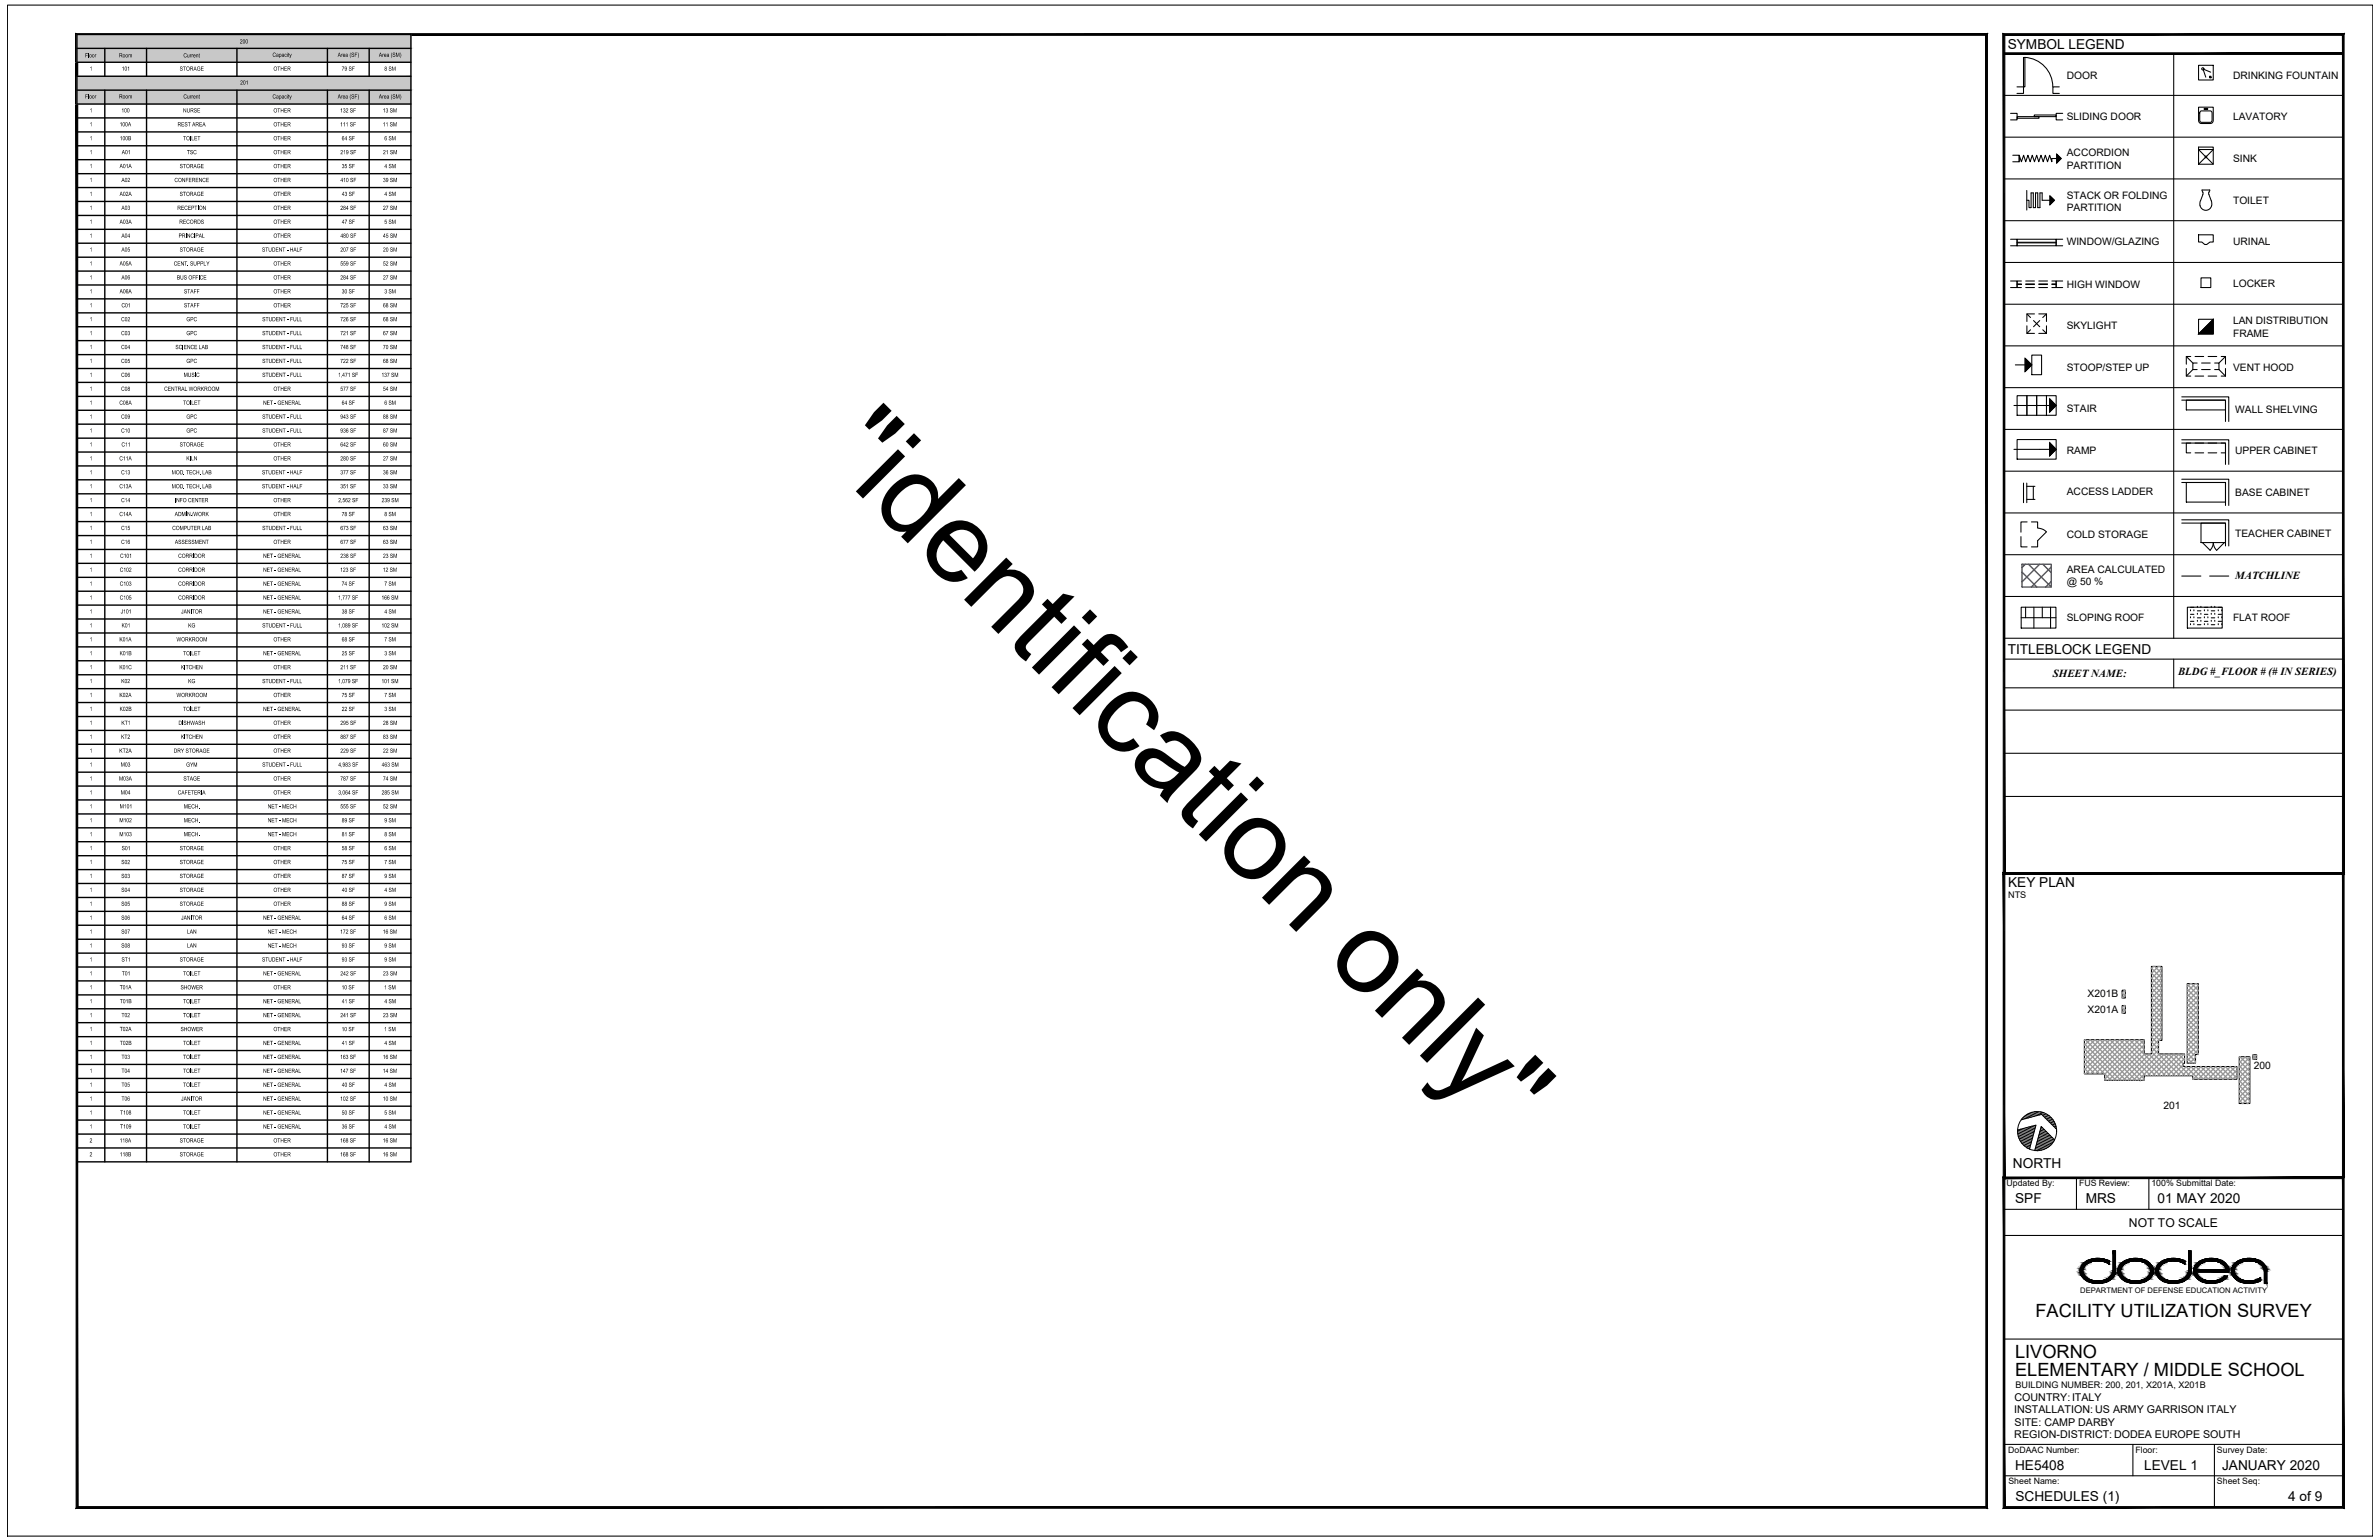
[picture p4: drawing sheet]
<svg xmlns="http://www.w3.org/2000/svg" width="432mm" height="279mm" viewBox="0 0 432 279" stroke-linecap="round" stroke-linejoin="round" font-family="sans-serif">
<defs><g id="words">
<text font-size="20.8" x="149.1" y="82.9" transform="rotate(45 149.1 82.9)">&quot;identification only&quot;</text>
<g font-size="3.3">
<text x="369.5" y="238.9">FACILITY UTILIZATION SURVEY</text>
<text x="365.8" y="246.4">LIVORNO</text>
<text x="365.8" y="249.6">ELEMENTARY / MIDDLE SCHOOL</text>
</g>
<g font-size="2.5">
<text x="364.4" y="8.9">SYMBOL LEGEND</text>
<text x="364.4" y="118.7">TITLEBLOCK LEGEND</text>
<text x="364.5" y="161">KEY PLAN</text>
<text x="365.4" y="211.9">NORTH</text>
<text x="365.8" y="218.3">SPF</text>
<text x="378.6" y="218.3">MRS</text>
<text x="391.6" y="218.3">01 MAY 2020</text>
<text x="365.8" y="266.6">HE5408</text>
<text x="389.2" y="266.6">LEVEL 1</text>
<text x="403.3" y="266.6">JANUARY 2020</text>
<text x="365.8" y="272.3">SCHEDULES (1)</text>
<text x="415.3" y="272.3">4 of 9</text>
</g>
<text font-size="2.2" x="386.4" y="222.6">NOT TO SCALE</text>
<g font-size="2">
<text x="405.7" y="105">MATCHLINE</text>
<text x="372.6" y="122.7">SHEET NAME:</text>
<text x="395.3" y="122.5">BLDG #_FLOOR # (# IN SERIES)</text>
</g>
<g font-size="1.9">
<text x="375.1" y="14.3">DOOR</text>
<text x="405.3" y="14.3">DRINKING FOUNTAIN</text>
<text x="375.1" y="21.8">SLIDING DOOR</text>
<text x="405.3" y="21.8">LAVATORY</text>
<text x="375.1" y="28.4">ACCORDION</text>
<text x="405.3" y="29.4">SINK</text>
<text x="375.1" y="30.6">PARTITION</text>
<text x="375.1" y="36.1">STACK OR FOLDING</text>
<text x="375.1" y="38.3">PARTITION</text>
<text x="405.3" y="37">TOILET</text>
<text x="375.1" y="44.5">WINDOW/GLAZING</text>
<text x="405.3" y="44.5">URINAL</text>
<text x="375.1" y="52.2">HIGH WINDOW</text>
<text x="405.3" y="52.1">LOCKER</text>
<text x="375.1" y="59.7">SKYLIGHT</text>
<text x="405.3" y="58.8">LAN DISTRIBUTION</text>
<text x="405.3" y="61.1">FRAME</text>
<text x="375.1" y="67.3">STOOP/STEP UP</text>
<text x="405.3" y="67.3">VENT HOOD</text>
<text x="375.1" y="74.8">STAIR</text>
<text x="405.7" y="74.9">WALL SHELVING</text>
<text x="375.1" y="82.5">RAMP</text>
<text x="405.7" y="82.5">UPPER CABINET</text>
<text x="375.1" y="89.9">ACCESS LADDER</text>
<text x="405.7" y="90">BASE CABINET</text>
<text x="375.1" y="97.6">COLD STORAGE</text>
<text x="405.7" y="97.5">TEACHER CABINET</text>
<text x="375.1" y="103.9">AREA CALCULATED</text>
<text x="375.1" y="106.1">@ 50 %</text>
<text x="375.1" y="112.7">SLOPING ROOF</text>
<text x="405.3" y="112.7">FLAT ROOF</text>
<text x="378.9" y="183.7">X201A</text>
<text x="378.9" y="181">X201B</text>
<text x="409.1" y="194">200</text>
<text x="392.7" y="201.1">201</text>
<text x="365.6" y="256.4">INSTALLATION: US ARMY GARRISON ITALY</text>
<text x="365.6" y="254.2">COUNTRY:ITALY</text>
<text x="365.6" y="260.9">REGION-DISTRICT:DODEA EUROPE SOUTH</text>
<text x="365.7" y="258.6">SITE: CAMP DARBY</text>
</g>
<g font-size="1.7">
<text x="364.5" y="162.9">NTS</text>
<text x="365.8" y="251.7">BUILDING NUMBER: 200, 201, X201A, X201B</text>
</g>
<g font-size="1.6">
<text x="364.2" y="215.3">Updated By:</text>
<text x="377.4" y="215.3">FUS Review:</text>
<text x="390.5" y="215.3">100% Submittal Date:</text>
<text x="364.5" y="263.6">DoDAAC Number:</text>
<text x="387.6" y="263.6">Floor:</text>
<text x="402.4" y="263.6">Survey Date:</text>
<text x="364.5" y="269.3">Sheet Name:</text>
<text x="402.4" y="269.3">Sheet Seq:</text>
</g>
<text font-size="1.4" x="377.6" y="234.6">DEPARTMENT OF DEFENSE EDUCATION ACTIVITY</text>
<g font-size="1.2">
<text x="15.4" y="10.4">Floor</text>
<text x="21.6" y="10.4">Room</text>
<text x="33.3" y="10.4">Current</text>
<text x="43.5" y="7.9">200</text>
<text x="49.5" y="10.3">Capacity</text>
<text x="61.3" y="10.3">Area (SF)</text>
<text x="68.8" y="10.3">Area (SM)</text>
<text x="15.4" y="17.9">Floor</text>
<text x="16.3" y="12.8">1</text>
<text x="21.6" y="17.9">Room</text>
<text x="22.1" y="12.8">101</text>
<text x="32.6" y="12.8">STORAGE</text>
<text x="33.3" y="17.9">Current</text>
<text x="43.6" y="15.3">201</text>
<text x="49.5" y="17.9">Capacity</text>
<text x="49.6" y="12.8">OTHER</text>
<text x="61.3" y="17.9">Area (SF)</text>
<text x="62" y="12.8">79 SF</text>
<text x="68.8" y="17.9">Area (SM)</text>
<text x="69.8" y="12.8">8 SM</text>
<text x="16.3" y="20.4">1</text>
<text x="16.3" y="22.9">1</text>
<text x="21.7" y="22.9">100A</text>
<text x="22" y="20.4">100</text>
<text x="32.2" y="22.9">REST AREA</text>
<text x="33.2" y="20.4">NURSE</text>
<text x="49.6" y="20.4">OTHER</text>
<text x="49.6" y="22.9">OTHER</text>
<text x="61.7" y="20.4">132 SF</text>
<text x="61.7" y="22.9">111 SF</text>
<text x="69.5" y="20.4">13 SM</text>
<text x="69.5" y="22.9">11 SM</text>
<text x="16.3" y="25.5">1</text>
<text x="16.3" y="28">1</text>
<text x="21.7" y="25.5">100B</text>
<text x="22.1" y="28">A01</text>
<text x="33.2" y="25.5">TOILET</text>
<text x="33.9" y="28">TSC</text>
<text x="49.6" y="25.5">OTHER</text>
<text x="49.6" y="28">OTHER</text>
<text x="61.8" y="28">219 SF</text>
<text x="62" y="25.5">64 SF</text>
<text x="69.5" y="28">21 SM</text>
<text x="69.8" y="25.5">6 SM</text>
<text x="16.3" y="30.5">1</text>
<text x="16.3" y="33">1</text>
<text x="16.3" y="35.6">1</text>
<text x="21.7" y="30.5">A01A</text>
<text x="21.7" y="35.6">A02A</text>
<text x="22" y="33">A02</text>
<text x="31.7" y="33">CONFERENCE</text>
<text x="32.6" y="30.5">STORAGE</text>
<text x="32.6" y="35.6">STORAGE</text>
<text x="49.6" y="30.5">OTHER</text>
<text x="49.6" y="33">OTHER</text>
<text x="49.6" y="35.6">OTHER</text>
<text x="61.8" y="33">410 SF</text>
<text x="62" y="30.5">35 SF</text>
<text x="62" y="35.6">43 SF</text>
<text x="69.5" y="33">39 SM</text>
<text x="69.8" y="30.5">4 SM</text>
<text x="69.8" y="35.6">4 SM</text>
<text x="16.3" y="38.1">1</text>
<text x="16.3" y="40.6">1</text>
<text x="21.7" y="40.6">A03A</text>
<text x="22" y="38.1">A03</text>
<text x="32.2" y="38.1">RECEPTION</text>
<text x="32.5" y="40.6">RECORDS</text>
<text x="49.6" y="38.1">OTHER</text>
<text x="49.6" y="40.6">OTHER</text>
<text x="61.8" y="38.1">284 SF</text>
<text x="62" y="40.6">47 SF</text>
<text x="69.5" y="38.1">27 SM</text>
<text x="69.8" y="40.6">5 SM</text>
<text x="16.3" y="43.1">1</text>
<text x="16.3" y="45.6">1</text>
<text x="22" y="43.1">A04</text>
<text x="22" y="45.6">A05</text>
<text x="32.4" y="43.1">PRINCIPAL</text>
<text x="32.6" y="45.6">STORAGE</text>
<text x="47.6" y="45.6">STUDENT - HALF</text>
<text x="49.6" y="43.1">OTHER</text>
<text x="61.8" y="43.1">480 SF</text>
<text x="61.8" y="45.6">207 SF</text>
<text x="69.5" y="45.6">20 SM</text>
<text x="69.5" y="43.1">45 SM</text>
<text x="16.3" y="48.2">1</text>
<text x="16.3" y="50.7">1</text>
<text x="16.3" y="53.2">1</text>
<text x="21.7" y="48.2">A05A</text>
<text x="21.7" y="53.2">A06A</text>
<text x="22" y="50.7">A06</text>
<text x="31.5" y="48.2">CENT. SUPPLY</text>
<text x="32.1" y="50.7">BUS OFFICE</text>
<text x="33.4" y="53.2">STAFF</text>
<text x="49.6" y="48.2">OTHER</text>
<text x="49.6" y="50.7">OTHER</text>
<text x="49.6" y="53.2">OTHER</text>
<text x="61.8" y="48.2">559 SF</text>
<text x="61.8" y="50.7">284 SF</text>
<text x="62" y="53.2">30 SF</text>
<text x="69.5" y="48.2">52 SM</text>
<text x="69.5" y="50.7">27 SM</text>
<text x="69.8" y="53.2">3 SM</text>
<text x="16.3" y="55.7">1</text>
<text x="16.3" y="58.3">1</text>
<text x="22" y="58.3">C02</text>
<text x="22" y="55.8">C01</text>
<text x="33.4" y="55.8">STAFF</text>
<text x="33.8" y="58.3">GPC</text>
<text x="47.6" y="58.3">STUDENT - FULL</text>
<text x="49.6" y="55.8">OTHER</text>
<text x="61.8" y="55.8">725 SF</text>
<text x="61.8" y="58.3">726 SF</text>
<text x="69.5" y="55.8">68 SM</text>
<text x="69.5" y="58.3">68 SM</text>
<text x="16.3" y="60.8">1</text>
<text x="16.3" y="63.3">1</text>
<text x="16.3" y="65.8">1</text>
<text x="22" y="60.8">C03</text>
<text x="22" y="63.3">C04</text>
<text x="22" y="65.9">C05</text>
<text x="31.8" y="63.3">SCIENCE LAB</text>
<text x="33.8" y="60.8">GPC</text>
<text x="33.8" y="65.9">GPC</text>
<text x="47.6" y="60.8">STUDENT - FULL</text>
<text x="47.6" y="63.3">STUDENT - FULL</text>
<text x="47.6" y="65.9">STUDENT - FULL</text>
<text x="61.8" y="60.8">721 SF</text>
<text x="61.8" y="63.3">748 SF</text>
<text x="61.8" y="65.9">722 SF</text>
<text x="69.5" y="60.8">67 SM</text>
<text x="69.5" y="63.3">70 SM</text>
<text x="69.5" y="65.9">68 SM</text>
<text x="16.3" y="68.4">1</text>
<text x="16.3" y="70.9">1</text>
<text x="22" y="68.4">C06</text>
<text x="22" y="70.9">C08</text>
<text x="29.8" y="70.9">CENTRAL WORKROOM</text>
<text x="33.3" y="68.4">MUSIC</text>
<text x="47.6" y="68.4">STUDENT - FULL</text>
<text x="49.6" y="70.9">OTHER</text>
<text x="61.4" y="68.4">1,471 SF</text>
<text x="61.8" y="70.9">577 SF</text>
<text x="69.2" y="68.4">137 SM</text>
<text x="69.5" y="70.9">54 SM</text>
<text x="16.3" y="73.4">1</text>
<text x="16.3" y="76">1</text>
<text x="21.7" y="73.4">C08A</text>
<text x="22" y="76">C09</text>
<text x="33.2" y="73.4">TOILET</text>
<text x="33.8" y="76">GPC</text>
<text x="47.6" y="76">STUDENT - FULL</text>
<text x="47.7" y="73.4">NET - GENERAL</text>
<text x="61.8" y="76">943 SF</text>
<text x="62" y="73.4">64 SF</text>
<text x="69.5" y="76">88 SM</text>
<text x="69.8" y="73.4">6 SM</text>
<text x="16.3" y="78.5">1</text>
<text x="16.3" y="81">1</text>
<text x="16.3" y="83.5">1</text>
<text x="21.7" y="83.5">C11A</text>
<text x="22" y="78.5">C10</text>
<text x="22" y="81">C11</text>
<text x="32.6" y="81">STORAGE</text>
<text x="33.8" y="78.5">GPC</text>
<text x="33.8" y="83.5">KILN</text>
<text x="47.6" y="78.5">STUDENT - FULL</text>
<text x="49.6" y="81">OTHER</text>
<text x="49.6" y="83.5">OTHER</text>
<text x="61.8" y="78.5">936 SF</text>
<text x="61.8" y="81">642 SF</text>
<text x="61.8" y="83.5">280 SF</text>
<text x="69.5" y="78.5">87 SM</text>
<text x="69.5" y="81">60 SM</text>
<text x="69.5" y="83.5">27 SM</text>
<text x="16.3" y="86.1">1</text>
<text x="16.3" y="88.6">1</text>
<text x="21.7" y="88.6">C13A</text>
<text x="22" y="86.1">C13</text>
<text x="31.2" y="86.1">MOD. TECH. LAB</text>
<text x="31.2" y="88.6">MOD. TECH. LAB</text>
<text x="47.6" y="86.1">STUDENT - HALF</text>
<text x="47.6" y="88.6">STUDENT - HALF</text>
<text x="61.8" y="86.1">377 SF</text>
<text x="61.8" y="88.6">351 SF</text>
<text x="69.5" y="86.1">36 SM</text>
<text x="69.5" y="88.6">33 SM</text>
<text x="16.3" y="91.1">1</text>
<text x="16.3" y="93.6">1</text>
<text x="21.7" y="93.6">C14A</text>
<text x="22" y="91.1">C14</text>
<text x="31.7" y="93.6">ADMIN./WORK</text>
<text x="31.7" y="91.1">INFO CENTER</text>
<text x="49.6" y="91.1">OTHER</text>
<text x="49.6" y="93.6">OTHER</text>
<text x="61.4" y="91.1">2,562 SF</text>
<text x="62" y="93.6">78 SF</text>
<text x="69.3" y="91.1">239 SM</text>
<text x="69.8" y="93.6">8 SM</text>
<text x="16.3" y="96.2">1</text>
<text x="16.3" y="98.7">1</text>
<text x="16.3" y="101.2">1</text>
<text x="21.8" y="101.2">C101</text>
<text x="22" y="96.2">C15</text>
<text x="22" y="98.7">C16</text>
<text x="31.3" y="96.2">COMPUTER LAB</text>
<text x="31.7" y="98.7">ASSESSMENT</text>
<text x="32.3" y="101.2">CORRIDOR</text>
<text x="47.6" y="96.2">STUDENT - FULL</text>
<text x="47.7" y="101.2">NET - GENERAL</text>
<text x="49.6" y="98.7">OTHER</text>
<text x="61.8" y="96.2">673 SF</text>
<text x="61.8" y="98.7">677 SF</text>
<text x="61.8" y="101.2">238 SF</text>
<text x="69.5" y="96.2">63 SM</text>
<text x="69.5" y="98.7">63 SM</text>
<text x="69.5" y="101.2">23 SM</text>
<text x="16.3" y="103.7">1</text>
<text x="16.3" y="106.2">1</text>
<text x="21.7" y="103.7">C102</text>
<text x="21.7" y="106.3">C103</text>
<text x="32.3" y="103.7">CORRIDOR</text>
<text x="32.3" y="106.3">CORRIDOR</text>
<text x="47.7" y="103.7">NET - GENERAL</text>
<text x="47.7" y="106.3">NET - GENERAL</text>
<text x="61.7" y="103.7">123 SF</text>
<text x="62" y="106.3">74 SF</text>
<text x="69.5" y="103.7">12 SM</text>
<text x="69.8" y="106.3">7 SM</text>
<text x="16.3" y="108.8">1</text>
<text x="16.3" y="111.3">1</text>
<text x="16.3" y="113.8">1</text>
<text x="21.7" y="108.8">C105</text>
<text x="21.9" y="111.3">J101</text>
<text x="22" y="113.8">K01</text>
<text x="32.3" y="108.8">CORRIDOR</text>
<text x="32.9" y="111.3">JANITOR</text>
<text x="34.2" y="113.8">KG</text>
<text x="47.6" y="113.8">STUDENT - FULL</text>
<text x="47.7" y="108.8">NET - GENERAL</text>
<text x="47.7" y="111.3">NET - GENERAL</text>
<text x="61.4" y="108.8">1,777 SF</text>
<text x="61.4" y="113.8">1,089 SF</text>
<text x="62" y="111.3">38 SF</text>
<text x="69.2" y="108.8">166 SM</text>
<text x="69.2" y="113.8">102 SM</text>
<text x="69.8" y="111.3">4 SM</text>
<text x="16.3" y="116.4">1</text>
<text x="16.3" y="118.9">1</text>
<text x="21.7" y="116.4">K01A</text>
<text x="21.7" y="118.9">K01B</text>
<text x="32" y="116.4">WORKROOM</text>
<text x="33.2" y="118.9">TOILET</text>
<text x="47.7" y="118.9">NET - GENERAL</text>
<text x="49.6" y="116.4">OTHER</text>
<text x="62" y="116.4">68 SF</text>
<text x="62" y="118.9">25 SF</text>
<text x="69.8" y="116.4">7 SM</text>
<text x="69.8" y="118.9">3 SM</text>
<text x="16.3" y="121.4">1</text>
<text x="16.3" y="123.9">1</text>
<text x="21.7" y="121.4">K01C</text>
<text x="22" y="123.9">K02</text>
<text x="32.8" y="121.4">KITCHEN</text>
<text x="34.2" y="123.9">KG</text>
<text x="47.6" y="123.9">STUDENT - FULL</text>
<text x="49.6" y="121.4">OTHER</text>
<text x="61.4" y="123.9">1,079 SF</text>
<text x="61.8" y="121.4">211 SF</text>
<text x="69.2" y="123.9">101 SM</text>
<text x="69.5" y="121.4">20 SM</text>
<text x="16.3" y="126.5">1</text>
<text x="16.3" y="129">1</text>
<text x="16.3" y="131.5">1</text>
<text x="21.7" y="126.5">K02A</text>
<text x="21.7" y="129">K02B</text>
<text x="22" y="131.5">KT1</text>
<text x="32" y="126.5">WORKROOM</text>
<text x="32.4" y="131.5">DISHWASH</text>
<text x="33.2" y="129">TOILET</text>
<text x="47.7" y="129">NET - GENERAL</text>
<text x="49.6" y="126.5">OTHER</text>
<text x="49.6" y="131.5">OTHER</text>
<text x="61.8" y="131.5">295 SF</text>
<text x="62" y="126.5">75 SF</text>
<text x="62" y="129">22 SF</text>
<text x="69.5" y="131.5">28 SM</text>
<text x="69.8" y="126.5">7 SM</text>
<text x="69.8" y="129">3 SM</text>
<text x="16.3" y="134">1</text>
<text x="16.3" y="136.6">1</text>
<text x="21.6" y="136.6">KT2A</text>
<text x="22" y="134">KT2</text>
<text x="31.5" y="136.6">DRY STORAGE</text>
<text x="32.8" y="134">KITCHEN</text>
<text x="49.6" y="134">OTHER</text>
<text x="49.6" y="136.6">OTHER</text>
<text x="61.8" y="134">887 SF</text>
<text x="61.8" y="136.6">229 SF</text>
<text x="69.5" y="134">83 SM</text>
<text x="69.5" y="136.6">22 SM</text>
<text x="16.3" y="139.1">1</text>
<text x="16.3" y="141.6">1</text>
<text x="21.6" y="141.6">M03A</text>
<text x="21.9" y="139.1">M03</text>
<text x="33.3" y="141.6">STAGE</text>
<text x="33.8" y="139.1">GYM</text>
<text x="47.6" y="139.1">STUDENT - FULL</text>
<text x="49.6" y="141.6">OTHER</text>
<text x="61.4" y="139.1">4,983 SF</text>
<text x="61.8" y="141.6">787 SF</text>
<text x="69.3" y="139.1">463 SM</text>
<text x="69.5" y="141.6">74 SM</text>
<text x="16.3" y="144.1">1</text>
<text x="16.3" y="146.7">1</text>
<text x="16.3" y="149.2">1</text>
<text x="21.7" y="149.2">M102</text>
<text x="21.7" y="146.7">M101</text>
<text x="21.9" y="144.1">M04</text>
<text x="32.3" y="144.1">CAFETERIA</text>
<text x="33.4" y="146.7">MECH.</text>
<text x="33.4" y="149.2">MECH.</text>
<text x="48.6" y="146.7">NET - MECH</text>
<text x="48.6" y="149.2">NET - MECH</text>
<text x="49.6" y="144.1">OTHER</text>
<text x="61.4" y="144.1">3,064 SF</text>
<text x="61.8" y="146.7">555 SF</text>
<text x="62" y="149.2">89 SF</text>
<text x="69.3" y="144.1">285 SM</text>
<text x="69.5" y="146.7">52 SM</text>
<text x="69.8" y="149.2">9 SM</text>
<text x="16.3" y="151.7">1</text>
<text x="16.3" y="154.2">1</text>
<text x="21.7" y="151.7">M103</text>
<text x="22.1" y="154.3">S01</text>
<text x="32.6" y="154.3">STORAGE</text>
<text x="33.4" y="151.7">MECH.</text>
<text x="48.6" y="151.7">NET - MECH</text>
<text x="49.6" y="154.3">OTHER</text>
<text x="62" y="151.7">81 SF</text>
<text x="62" y="154.3">58 SF</text>
<text x="69.8" y="151.7">8 SM</text>
<text x="69.8" y="154.3">6 SM</text>
<text x="16.3" y="156.8">1</text>
<text x="16.3" y="159.3">1</text>
<text x="16.3" y="161.8">1</text>
<text x="22" y="156.8">S02</text>
<text x="22" y="159.3">S03</text>
<text x="22" y="161.8">S04</text>
<text x="32.6" y="156.8">STORAGE</text>
<text x="32.6" y="159.3">STORAGE</text>
<text x="32.6" y="161.8">STORAGE</text>
<text x="49.6" y="156.8">OTHER</text>
<text x="49.6" y="159.3">OTHER</text>
<text x="49.6" y="161.8">OTHER</text>
<text x="62" y="156.8">75 SF</text>
<text x="62" y="159.3">87 SF</text>
<text x="62" y="161.8">40 SF</text>
<text x="69.8" y="156.8">7 SM</text>
<text x="69.8" y="159.3">9 SM</text>
<text x="69.8" y="161.8">4 SM</text>
<text x="16.3" y="164.3">1</text>
<text x="16.3" y="166.9">1</text>
<text x="22" y="164.4">S05</text>
<text x="22" y="166.9">S06</text>
<text x="32.6" y="164.4">STORAGE</text>
<text x="32.9" y="166.9">JANITOR</text>
<text x="47.7" y="166.9">NET - GENERAL</text>
<text x="49.6" y="164.4">OTHER</text>
<text x="62" y="164.4">88 SF</text>
<text x="62" y="166.9">64 SF</text>
<text x="69.8" y="164.4">9 SM</text>
<text x="69.8" y="166.9">6 SM</text>
<text x="16.3" y="169.4">1</text>
<text x="16.3" y="171.9">1</text>
<text x="22" y="169.4">S07</text>
<text x="22" y="171.9">S08</text>
<text x="33.9" y="169.4">LAN</text>
<text x="33.9" y="171.9">LAN</text>
<text x="48.6" y="169.4">NET - MECH</text>
<text x="48.6" y="171.9">NET - MECH</text>
<text x="61.7" y="169.4">172 SF</text>
<text x="62" y="171.9">93 SF</text>
<text x="69.5" y="169.4">16 SM</text>
<text x="69.8" y="171.9">9 SM</text>
<text x="16.3" y="174.4">1</text>
<text x="16.3" y="177">1</text>
<text x="16.3" y="179.5">1</text>
<text x="21.7" y="179.5">T01A</text>
<text x="22" y="174.4">ST1</text>
<text x="22.1" y="177">T01</text>
<text x="32.6" y="174.4">STORAGE</text>
<text x="32.8" y="179.5">SHOWER</text>
<text x="33.2" y="177">TOILET</text>
<text x="47.6" y="174.4">STUDENT - HALF</text>
<text x="47.7" y="177">NET - GENERAL</text>
<text x="49.6" y="179.5">OTHER</text>
<text x="61.8" y="177">242 SF</text>
<text x="62" y="179.5">10 SF</text>
<text x="62" y="174.4">93 SF</text>
<text x="69.5" y="177">23 SM</text>
<text x="69.7" y="179.5">1 SM</text>
<text x="69.8" y="174.4">9 SM</text>
<text x="16.3" y="182">1</text>
<text x="16.3" y="184.5">1</text>
<text x="21.8" y="182">T01B</text>
<text x="22" y="184.5">T02</text>
<text x="33.2" y="182">TOILET</text>
<text x="33.2" y="184.5">TOILET</text>
<text x="47.7" y="182">NET - GENERAL</text>
<text x="47.7" y="184.5">NET - GENERAL</text>
<text x="61.8" y="184.5">241 SF</text>
<text x="62" y="182">41 SF</text>
<text x="69.5" y="184.5">23 SM</text>
<text x="69.8" y="182">4 SM</text>
<text x="16.3" y="187.1">1</text>
<text x="16.3" y="189.6">1</text>
<text x="21.7" y="187.1">T02A</text>
<text x="21.8" y="189.6">T02B</text>
<text x="32.8" y="187.1">SHOWER</text>
<text x="33.2" y="189.6">TOILET</text>
<text x="47.7" y="189.6">NET - GENERAL</text>
<text x="49.6" y="187.1">OTHER</text>
<text x="62" y="187.1">10 SF</text>
<text x="62" y="189.6">41 SF</text>
<text x="69.7" y="187.1">1 SM</text>
<text x="69.8" y="189.6">4 SM</text>
<text x="16.3" y="192.1">1</text>
<text x="16.3" y="194.6">1</text>
<text x="16.3" y="197.2">1</text>
<text x="22" y="192.1">T03</text>
<text x="22" y="194.6">T04</text>
<text x="22" y="197.2">T05</text>
<text x="33.2" y="192.1">TOILET</text>
<text x="33.2" y="194.6">TOILET</text>
<text x="33.2" y="197.2">TOILET</text>
<text x="47.7" y="192.1">NET - GENERAL</text>
<text x="47.7" y="194.6">NET - GENERAL</text>
<text x="47.7" y="197.2">NET - GENERAL</text>
<text x="61.7" y="192.1">163 SF</text>
<text x="61.7" y="194.6">147 SF</text>
<text x="62" y="197.2">40 SF</text>
<text x="69.5" y="192.1">16 SM</text>
<text x="69.5" y="194.6">14 SM</text>
<text x="69.8" y="197.2">4 SM</text>
<text x="16.3" y="199.7">1</text>
<text x="16.3" y="202.2">1</text>
<text x="21.8" y="202.2">T108</text>
<text x="22" y="199.7">T06</text>
<text x="32.9" y="199.7">JANITOR</text>
<text x="33.2" y="202.2">TOILET</text>
<text x="47.7" y="199.7">NET - GENERAL</text>
<text x="47.7" y="202.2">NET - GENERAL</text>
<text x="61.7" y="199.7">102 SF</text>
<text x="62" y="202.2">50 SF</text>
<text x="69.5" y="199.7">10 SM</text>
<text x="69.8" y="202.2">5 SM</text>
<text x="16.2" y="207.3">2</text>
<text x="16.2" y="209.8">2</text>
<text x="16.3" y="204.7">1</text>
<text x="21.7" y="207.3">118A</text>
<text x="21.7" y="209.8">118B</text>
<text x="21.8" y="204.7">T109</text>
<text x="32.6" y="207.3">STORAGE</text>
<text x="32.6" y="209.8">STORAGE</text>
<text x="33.2" y="204.8">TOILET</text>
<text x="47.7" y="204.8">NET - GENERAL</text>
<text x="49.6" y="207.3">OTHER</text>
<text x="49.6" y="209.8">OTHER</text>
<text x="61.7" y="207.3">168 SF</text>
<text x="61.7" y="209.8">168 SF</text>
<text x="62" y="204.8">36 SF</text>
<text x="69.5" y="207.3">16 SM</text>
<text x="69.5" y="209.8">16 SM</text>
<text x="69.8" y="204.8">4 SM</text>
</g>
</g></defs>
<!-- layer: XTB|G-ANNO-TEXT -->
<g fill="none" stroke="#000" stroke-width=".19">
<path d="M1.3 .9h429.4v277.8h-429.4zM363.7 9.7h61.6M363.7 17.3h61.6M394.5 9.7v106.1M363.7 24.9h61.6M363.7 32.5h61.6M363.7 40h61.6M363.7 47.6h61.6M363.7 55.2h61.6M363.7 62.8h61.6M363.7 70.3h61.6M363.7 77.9h61.6"/>
<path d="M363.7 85.5h61.6M363.7 93.1h61.6M363.7 100.6h61.6M363.7 108.2h61.6M363.7 115.8h61.6M363.7 128.8h61.6M363.7 136.7h61.6M363.7 144.5h61.6M363.7 219.4h61.6M363.7 213.7h61.6M376.9 213.7v5.7M390 213.7v5.7"/>
<path d="M363.7 224.1h61.6M377.8 229.7a2.18 2.18 0 0 0 1.7 3M378.6 228.9l-.8 .8M378.8 229.3a3.7 3.7 0 0 1 4 .1M378.8 229.3a1.42 1.42 0 0 0-.8 1.3 1.42 1.42 0 0 0 .8 1.3M379.5 228.5a4.4 4.4 0 0 1 3.3 .3v.6M379.5 228.5l-.9 .4M383.3 231.2a3.5 3.5 0 0 1-4.5 .7M383.5 230.6v-3.7h.5v3.7M383.5 230.6l-.2 .6M384 230.6a2.91 2.91 0 0 1-3.3 2.2l-1.2-.1M384.4 230.6h.1"/>
<path d="M384.7 229.7a2.16 2.16 0 0 0 1.7 3M384.9 230.6h.1M385.4 228.9l-.7 .8M385.4 229.5a3.5 3.5 0 0 1 4.8 .4 1.68 1.68 0 0 1-1.5 2.4 3.3 3.3 0 0 1-3.7-1.3v-.9zM386.4 228.5a4.3 4.3 0 0 1 3.4 .4M386.4 228.5l-1 .4M389.8 228.9l.8 .8M390.6 229.7a2.16 2.16 0 0 1-1.8 3 4.6 4.6 0 0 1-2.4 0M391.5 229.7a1.88 1.88 0 0 0 .8 2.6M392.3 228.9l-.8 .8M392.3 232.2a4.2 4.2 0 0 0 3.4 .5M395.7 228.5a4.2 4.2 0 0 0-3.4 .4"/>
<path d="M395.7 228.5l.9 .3M396.4 229.3l.1 .1M396.4 229.3a3.5 3.5 0 0 0-4.5 .6 1.57 1.57 0 0 0 1.2 2.3 3.9 3.9 0 0 0 3.3-.3M396.6 228.8v.6M397.2 230.6l-.2 .6-.6 .7M397.2 230.6v-3.7h.5v3.7M397.7 230.6a2.42 2.42 0 0 1-2 2.1M398.4 229.7a2.16 2.16 0 0 0 1.7 3M398.6 230.8h6M398.6 230.8l.4 .7 .4 .4M399.2 228.9l-.8 .8M399.4 229.3a3.4 3.4 0 0 1 4.6 .8l.1 .2"/>
<path d="M399.4 229.3l-.4 .4-.4 .6h5.5M400.1 228.5l-.9 .4M400.2 228.5a4.2 4.2 0 0 1 3.3 .4M403.5 232.2a4.2 4.2 0 0 1-3.3 .5M403.6 228.9l.7 .8M403.7 231.5a3.6 3.6 0 0 1-4.3 .4M403.7 231.5h.6l-.7 .8M404.3 229.7l.2 .6 .1 .5M405.3 229.7a2.16 2.16 0 0 0 1.7 3 4.3 4.3 0 0 0 3.3-.4v-.5l-.1 .1M406 228.9l-.7 .8M406 228.9a4.2 4.2 0 0 1 4.4 0M407.1 228.9a3.9 3.9 0 0 1 3.1 .4"/>
<path d="M407.1 228.9a1.68 1.68 0 0 0-1.4 2.3l.6 .7 .8 .4M410.2 229.3l.6 .6 .2 .7M410.2 231.9a3.9 3.9 0 0 1-3.1 .4M410.4 228.9l.8 .8M411 230.6v2.3h.5v-2.3M411.2 229.7l.2 .9M363.7 242.9h61.6M363.7 267.8h61.6M363.7 262.1h61.6M387.1 262.1v5.7M401.9 262.1v11.4"/>
</g>
<g fill="#000" stroke="#000" stroke-width=".18">
<path d="M380 232.8h1.6zM380.4 228.3h.8zM382.5 229.1h.3v.2zM386.8 232.8h1.6zM387.2 228.3h.8zM393.7 232.8h1.6zM394.1 228.3h.8zM396.2 229.1h.4v.2zM400.6 232.8h1.6zM401 228.3h.8zM407.4 232.8h1.7zM407.8 228.3h.9z"/>
<path d="M410.2 231.9l.1-.1z"/>
<path d="M363.7 9.6v.3l61.6-.3zM363.7 9.9l61.6-.3v.3z"/>
<path d="M363.9 6.4h61.3l.3-.3zM363.6 6.1h61.9l-61.6 .3zM363.6 6.1l.3 152.2v-151.9zM363.6 6.1l.3 152.2-.3 .3zM363.9 158.3l-.3 .3 61.6-.3zM363.6 158.6l61.6-.3 .3 .3zM425.2 6.4v151.9l.3 .3zM425.2 6.4l.3-.3v152.5z"/>
<path d="M363.6 158.3v55.4h.3zM363.6 158.3l.3 .3v55.1zM363.6 158.3l.3 .3 61.6-.3zM363.9 158.6l61.6-.3-.3 .3zM425.5 158.3l-.3 .3 .3 55.1zM425.2 158.6l.3 55.1h-.3z"/>
<path d="M377.8 231.5h.6zM377.8 231.5h.6z"/>
<path d="M377.6 230.4l.4 .2v-.2zM377.6 230.4l.4 .2h-.4z"/>
<path d="M377.6 230.6l.4 .2v-.2zM377.6 230.6l.4 .2h-.4z"/>
<path d="M377.6 230.8h.5zM377.6 230.8h.5z"/>
<path d="M377.6 230.3h.5zM377.6 230.3l.4 .1z"/>
<path d="M377.6 230.8l.5 .1v-.1zM377.6 230.8l.5 .1h-.5z"/>
<path d="M377.6 230.2l.5 .1v-.1zM377.6 230.2l.5 .1h-.5z"/>
<path d="M377.6 230.9l.5 .1v-.1zM377.6 230.9l.5 .1h-.5z"/>
<path d="M377.6 230.1l.5 .1v-.1zM377.6 230.1l.5 .1h-.5z"/>
<path d="M377.6 231l.5 .1zM377.6 231l.5 .1z"/>
<path d="M377.6 230.1h.5zM377.6 230.1h.5z"/>
<path d="M377.6 231.1l.6 .1-.1-.1zM377.6 231.1l.6 .1h-.5z"/>
<path d="M377.7 229.9l.4 .2 .1-.2zM377.7 229.9l.4 .2h-.5z"/>
<path d="M377.7 231.2l.5 .1zM377.7 231.2l.5 .1z"/>
<path d="M377.7 229.9h.5zM377.7 229.9h.5z"/>
<path d="M377.7 231.3l.7 .2-.2-.2zM377.7 231.3l.7 .2h-.6z"/>
<path d="M377.8 229.7l.4 .2 .2-.2zM377.8 229.7l.4 .2h-.5z"/>
<path d="M377.8 231.5l.8 .2-.2-.2zM377.8 231.5l.8 .2h-.6z"/>
<path d="M378 229.5l.4 .2 .2-.2zM378 229.5l.4 .2h-.6zM377.8 229.7h.6zM377.8 229.7h.6z"/>
<path d="M378 231.7h.6zM378 231.7h.6z"/>
<path d="M378 231.7l.8 .2-.2-.2zM378 231.7l.8 .2h-.7z"/>
<path d="M378.1 229.3l.5 .2 .2-.2zM378 229.5l.1-.2 .5 .2zM378 229.5h.6zM378 229.5h.6z"/>
<path d="M378.1 231.9h.8zM378.1 231.9h.8z"/>
<path d="M378.2 229.2h.7zM378.2 229.2l.6 .1z"/>
<path d="M378.2 231.9l.9 .1-.2-.1zM378.2 231.9l.9 .1h-.8z"/>
<path d="M378.3 229.1l.6 .1 .2-.1zM378.3 229.1l.6 .1h-.7z"/>
<path d="M378.3 232l.9 .1zM378.3 232l.9 .1z"/>
<path d="M378.3 229.1h.9zM378.3 229.1h.8z"/>
<path d="M378.3 232.1l1.1 .1zM378.3 232.1l1.1 .1z"/>
<path d="M378.5 229h.9zM378.3 229.1h.9z"/>
<path d="M378.5 232.2l1.2 .1zM378.5 232.2l1.2 .1z"/>
<path d="M378.6 228.9h1.1zM378.5 229h.9z"/>
<path d="M378.6 228.9h1.1zM378.6 228.9h1.1z"/>
<path d="M378.6 232.3h1.1zM378.6 232.3h1.1z"/>
<path d="M378.6 232.3h1.4zM378.6 232.3h1.4z"/>
<path d="M380 232.8h1.2zM380.4 232.8h.8z"/>
<path d="M378.7 228.8h1.3zM378.6 228.9h1.1z"/>
<path d="M378.7 232.3l1.7 .1zM378.7 232.3l1.7 .1z"/>
<path d="M378.8 228.8h1.6zM378.7 228.8h1.3z"/>
<path d="M378.8 232.4h2zM378.8 232.4h2z"/>
<path d="M378.8 228.7h2zM378.8 228.7l1.6 .1z"/>
<path d="M380.4 228.3l1.2 .1zM380 228.4h1.6z"/>
<path d="M380 228.4l2 .1zM379.6 228.5l.4-.1 2 .1z"/>
<path d="M379.6 228.5l2.7 .1zM379.3 228.6h3z"/>
<path d="M379.6 232.7l2 .1 .4-.1zM379.6 232.7l2 .1z"/>
<path d="M379.3 228.6h3zM379.2 228.6h3.1z"/>
<path d="M379.2 228.6l3.4 .1-.3-.1zM379 228.7l.2-.1 3.4 .1z"/>
<path d="M379.2 232.6l2.8 .1 .3-.1zM379.2 232.6l2.8 .1h-2.4z"/>
<path d="M382.5 229.1l.3 .2zM382.7 229.3l.1 .1z"/>
<path d="M379 228.7h3.6zM378.9 228.7h3.7z"/>
<path d="M378.9 228.7h3.8zM378.8 228.7h3.9z"/>
<path d="M378.9 232.4l3.4 .2 .4-.2zM378.9 232.4l3.4 .2h-3.1z"/>
<path d="M380.8 228.7l1.9 .1zM380.8 228.7l1.9 .1z"/>
<path d="M378.8 232.4h3.9zM378.8 232.4h3.9z"/>
<path d="M381.1 228.8h1.7zM381.1 228.8h1.7z"/>
<path d="M381.1 232.4h1.6zM380.8 232.4h1.9z"/>
<path d="M381.5 232.3h1.3zM381.1 232.4h1.6z"/>
<path d="M381.5 228.8h1.3zM381.5 228.8h1.3z"/>
<path d="M381.5 228.8l1.3 .1zM381.5 228.8l1.3 .1z"/>
<path d="M381.9 228.9l.9 .1v-.1zM381.9 228.9l.9 .1z"/>
<path d="M382.2 229l.6 .1v-.1zM382.2 229l.6 .1z"/>
<path d="M381.9 232.3h1.1zM381.9 232.3h1.1z"/>
<path d="M381.9 232.3h1.1zM381.5 232.3h1.3z"/>
<path d="M382.2 232.2h.9zM381.9 232.3h1.1z"/>
<path d="M383.2 231.5h.5zM383.2 231.5h.5z"/>
<path d="M382.3 232.1h.9zM382.2 232.2h.9z"/>
<path d="M382.5 232h.8zM382.3 232.1h.9z"/>
<path d="M382.7 231.9l.6 .1 .1-.1zM382.5 232l.2-.1 .6 .1z"/>
<path d="M382.7 231.9h.7zM382.7 231.9h.7z"/>
<path d="M382.9 231.7h.7zM382.9 231.7h.7z"/>
<path d="M382.9 231.7l.5 .2 .2-.2zM382.7 231.9l.2-.2 .5 .2z"/>
<path d="M383.2 231.5l.4 .2 .1-.2zM383.2 231.5l.4 .2h-.7z"/>
<path d="M383.3 231.3l.4 .2 .1-.2zM383.3 231.3l.4 .2h-.5z"/>
<path d="M383.3 231.2h.6zM383.3 231.2l.5 .1z"/>
<path d="M383.4 231.1l.5 .1v-.1zM383.4 231.1l.5 .1h-.6z"/>
<path d="M383.4 231h.5zM383.4 231l.5 .1z"/>
<path d="M383.5 230.9l.4 .1v-.1zM383.5 230.9l.4 .1h-.5z"/>
<path d="M383.5 230.8h.5zM383.5 230.8h.5z"/>
<path d="M383.5 230.8l.4 .1 .1-.1zM383.5 230.8l.4 .1h-.4z"/>
<path d="M383.5 226.9l.5 3.7v-3.7zM383.5 226.9l.5 3.7h-.5z"/>
<path d="M383.5 230.6l.5 .2v-.2zM383.5 230.6l.5 .2h-.5z"/>
<path d="M384.7 229.7h.5zM384.7 229.7h.5z"/>
<path d="M384.7 231.5h.5zM384.7 231.5h.5z"/>
<path d="M384.4 230.4l.5 .2v-.2zM384.4 230.4l.5 .2h-.5z"/>
<path d="M384.4 230.6l.5 .2v-.2zM384.4 230.6l.5 .2h-.5z"/>
<path d="M384.4 230.8h.5zM384.4 230.8h.5z"/>
<path d="M384.4 230.3h.5zM384.4 230.3l.5 .1z"/>
<path d="M384.4 230.8l.5 .1v-.1zM384.4 230.8l.5 .1h-.4z"/>
<path d="M384.5 230.2l.4 .1v-.1zM384.5 230.2l.4 .1h-.5z"/>
<path d="M384.5 230.9l.5 .1-.1-.1zM384.5 230.9l.5 .1h-.5z"/>
<path d="M384.5 230.1l.4 .1 .1-.1zM384.5 230.1l.4 .1h-.4z"/>
<path d="M384.5 231l.5 .1zM384.5 231l.5 .1z"/>
<path d="M384.5 230.1h.5zM384.5 230.1h.5z"/>
<path d="M384.5 231.1l.6 .1-.1-.1zM384.5 231.1l.6 .1h-.6z"/>
<path d="M384.5 229.9l.5 .2 .1-.2zM384.5 229.9l.5 .2h-.5z"/>
<path d="M384.5 231.2l.6 .1zM384.5 231.2l.6 .1z"/>
<path d="M384.6 229.9h.5zM384.6 229.9h.5z"/>
<path d="M384.6 231.3l.6 .2-.1-.2zM384.6 231.3l.6 .2h-.5z"/>
<path d="M384.7 229.7l.4 .2 .1-.2zM384.7 229.7l.4 .2h-.5z"/>
<path d="M384.7 231.5l.7 .2-.2-.2zM384.7 231.5l.7 .2h-.6z"/>
<path d="M384.8 229.5h.6zM384.8 229.5h.7z"/>
<path d="M384.8 229.5l.4 .2 .2-.2zM384.8 229.5l.4 .2h-.5z"/>
<path d="M384.8 231.7h.7zM384.8 231.7h.7z"/>
<path d="M384.8 231.7l.9 .2-.2-.2zM384.8 231.7l.9 .2h-.7z"/>
<path d="M385 229.3l.5 .2 .2-.2zM385 229.3l.5 .2h-.7z"/>
<path d="M385 231.9h.7zM385 231.9h.7z"/>
<path d="M385 229.2h.7zM385 229.2l.7 .1z"/>
<path d="M385 231.9l.9 .1-.2-.1zM385 231.9l.9 .1h-.8z"/>
<path d="M385.1 229.1l.6 .1 .2-.1zM385.1 229.1l.6 .1h-.7z"/>
<path d="M385.1 232l1 .1zM385.1 232l1 .1z"/>
<path d="M385.2 229.1h.9zM385.2 229.1h.7z"/>
<path d="M385.2 232.1l1 .1zM385.2 232.1l1 .1z"/>
<path d="M385.3 229h.9zM385.2 229.1h.9z"/>
<path d="M385.3 232.2l1.2 .1zM385.3 232.2l1.2 .1z"/>
<path d="M385.4 228.9h1.1zM385.3 229h.9z"/>
<path d="M385.4 228.9h1.1zM385.4 228.9h1.1z"/>
<path d="M385.4 232.3h1.1zM385.4 232.3h1.1z"/>
<path d="M385.4 232.3h1.5zM385.4 232.3h1.5z"/>
<path d="M386.8 232.8h1.2zM387.2 232.8h.8z"/>
<path d="M385.6 228.8h1.3zM385.4 228.9h1.1z"/>
<path d="M385.6 232.3l1.7 .1zM385.6 232.3l1.7 .1z"/>
<path d="M385.7 228.8h1.6zM385.6 228.8h1.3z"/>
<path d="M385.7 232.4h1.9zM385.7 232.4h1.9z"/>
<path d="M385.7 228.7h1.9zM385.7 228.7l1.6 .1z"/>
<path d="M387.2 228.3l1.2 .1zM386.8 228.4h1.6z"/>
<path d="M386.8 228.4l2 .1zM386.4 228.5l.4-.1 2 .1z"/>
<path d="M386.4 228.5l2.8 .1-.4-.1zM386.1 228.6l.3-.1 2.8 .1z"/>
<path d="M386.4 232.7l2 .1 .4-.1zM386.4 232.7l2 .1z"/>
<path d="M386.1 228.6l3.4 .1-.3-.1zM385.7 228.7l.4-.1 3.4 .1z"/>
<path d="M386.1 232.6l2.7 .1 .4-.1zM386.1 232.6l2.7 .1h-2.4z"/>
<path d="M385.7 228.7h3.9zM385.7 228.7h3.9z"/>
<path d="M385.7 232.4l3.5 .2 .3-.2zM385.7 232.4l3.5 .2h-3.1z"/>
<path d="M387.6 228.7l2 .1zM387.6 228.7l2 .1z"/>
<path d="M385.7 232.4h3.9zM385.7 232.4h3.8z"/>
<path d="M388 228.8h1.7zM388 228.8h1.7z"/>
<path d="M388 232.4h1.6zM387.6 232.4h2z"/>
<path d="M388.4 228.8l1.4 .1zM388.4 228.8l1.4 .1z"/>
<path d="M388.4 232.3h1.3zM388 232.4h1.6z"/>
<path d="M388.7 228.9h1.1zM388.7 228.9h1.1z"/>
<path d="M388.7 228.9l1.2 .1zM388.7 228.9l1.2 .1z"/>
<path d="M388.7 232.3h1.1zM388.7 232.3h1.1z"/>
<path d="M388.7 232.3h1.1zM388.4 232.3h1.3z"/>
<path d="M389 229l1.1 .1zM389 229l1.1 .1z"/>
<path d="M389 232.2h.9zM388.7 232.3h1.1z"/>
<path d="M390 229.7h.6zM390 229.7h.6z"/>
<path d="M390 231.5h.6zM390 231.5h.6z"/>
<path d="M389.2 229.1h.9zM389.2 229.1h.9z"/>
<path d="M389.2 232.1h.9zM389 232.2h.9z"/>
<path d="M389.3 229.1l.9 .1-.1-.1zM389.3 229.1l.9 .1h-.7z"/>
<path d="M389.3 232h.8zM389.2 232.1h.9z"/>
<path d="M389.5 229.2l.8 .1zM389.5 229.2l.8 .1z"/>
<path d="M389.5 231.9l.6 .1 .1-.1zM389.3 232l.2-.1 .6 .1z"/>
<path d="M389.6 229.3l.8 .2-.1-.2zM389.6 229.3l.8 .2h-.6z"/>
<path d="M389.6 231.9h.7zM389.6 231.9h.6z"/>
<path d="M389.8 231.7l.5 .2 .1-.2zM389.6 231.9l.2-.2 .5 .2z"/>
<path d="M389.8 229.5h.6zM389.8 229.5h.6z"/>
<path d="M389.8 229.5l.8 .2-.2-.2zM389.8 229.5l.8 .2h-.6z"/>
<path d="M389.8 231.7h.6zM389.8 231.7h.6z"/>
<path d="M390 229.7l.7 .2-.1-.2zM390 229.7l.7 .2h-.5z"/>
<path d="M390 231.5l.4 .2 .2-.2zM390 231.5l.4 .2h-.6z"/>
<path d="M390.2 229.9h.5zM390.2 229.9h.5z"/>
<path d="M390.2 231.3l.4 .2 .1-.2zM390.2 231.3l.4 .2h-.6z"/>
<path d="M390.2 229.9l.6 .2-.1-.2zM390.2 229.9l.6 .2h-.5z"/>
<path d="M390.2 231.2h.5zM390.2 231.2l.5 .1z"/>
<path d="M390.3 230.1h.5zM390.3 230.1h.5z"/>
<path d="M390.3 231.1l.4 .1 .1-.1zM390.3 231.1l.4 .1h-.5z"/>
<path d="M390.3 230.1l.5 .1v-.1zM390.3 230.1l.5 .1h-.5z"/>
<path d="M390.3 231h.5zM390.3 231l.5 .1z"/>
<path d="M390.3 230.2l.5 .1v-.1zM390.3 230.2l.5 .1h-.5z"/>
<path d="M390.3 230.9l.5 .1v-.1zM390.3 230.9l.5 .1h-.5z"/>
<path d="M390.3 230.3l.5 .1zM390.3 230.3l.5 .1z"/>
<path d="M390.4 230.4l.4 .2v-.2zM390.4 230.4l.4 .2h-.4z"/>
<path d="M390.4 230.8h.4zM390.4 230.8h.4z"/>
<path d="M390.3 230.8l.5 .1v-.1zM390.3 230.8l.5 .1h-.5z"/>
<path d="M390.4 230.6l.4 .2v-.2zM390.4 230.6l.4 .2h-.4z"/>
<path d="M391.6 231.5h.5zM391.6 231.5h.5z"/>
<path d="M391.3 230.6l.5 .2-.1-.2zM391.3 230.6l.5 .2h-.5z"/>
<path d="M391.3 230.4l.4 .2 .1-.2zM391.3 230.4l.4 .2h-.4z"/>
<path d="M391.3 230.8h.5zM391.3 230.8h.5z"/>
<path d="M391.3 230.3h.5zM391.3 230.3l.5 .1z"/>
<path d="M391.3 230.8l.5 .1v-.1zM391.3 230.8l.5 .1h-.5z"/>
<path d="M391.3 230.2l.5 .1v-.1zM391.3 230.2l.5 .1h-.5z"/>
<path d="M391.3 230.9l.6 .1-.1-.1zM391.3 230.9l.6 .1h-.5z"/>
<path d="M391.4 230.1h.5zM391.4 230.1h.5z"/>
<path d="M391.4 230.1l.4 .1 .1-.1zM391.4 230.1l.4 .1h-.5z"/>
<path d="M391.4 231l.5 .1zM391.4 231l.5 .1z"/>
<path d="M391.4 231.1l.5 .1v-.1zM391.4 231.1l.5 .1h-.5z"/>
<path d="M391.4 229.9l.5 .2v-.2zM391.4 229.9l.5 .2h-.5z"/>
<path d="M391.4 231.2l.6 .1zM391.4 231.2l.6 .1z"/>
<path d="M391.4 229.9h.6zM391.4 229.9h.5z"/>
<path d="M391.4 231.3l.7 .2-.1-.2zM391.4 231.3l.7 .2h-.5z"/>
<path d="M391.6 229.7l.4 .2 .1-.2zM391.6 229.7l.4 .2h-.6z"/>
<path d="M391.6 231.5l.7 .2-.2-.2zM391.6 231.5l.7 .2h-.6z"/>
<path d="M391.7 229.5h.6zM391.7 229.5h.6z"/>
<path d="M391.7 229.5l.4 .2 .2-.2zM391.7 229.5l.4 .2h-.5zM391.6 229.7h.5zM391.6 229.7h.5z"/>
<path d="M391.7 231.7h.6zM391.7 231.7h.6z"/>
<path d="M391.7 231.7l.8 .2-.2-.2zM391.7 231.7l.8 .2h-.6z"/>
<path d="M391.9 229.3l.4 .2 .2-.2zM391.9 229.3l.4 .2h-.6z"/>
<path d="M391.9 231.9h.7zM391.9 231.9h.7z"/>
<path d="M391.9 229.2h.7zM391.9 229.2l.6 .1z"/>
<path d="M391.9 231.9l.9 .1-.2-.1zM391.9 231.9l.9 .1h-.8z"/>
<path d="M392 229.1l.6 .1 .2-.1zM392 229.1l.6 .1h-.7z"/>
<path d="M392 232l1 .1zM392 232l1 .1z"/>
<path d="M392.1 229.1h.9zM392.1 229.1h.7z"/>
<path d="M392.1 232.1l1 .1zM392.1 232.1l1 .1z"/>
<path d="M392.2 229h.9zM392.1 229.1h.9z"/>
<path d="M392.2 232.2l1.2 .1zM392.2 232.2l1.2 .1z"/>
<path d="M392.3 228.9h1.1zM392.2 229h.9z"/>
<path d="M392.3 232.3h1.1zM392.3 232.3h1.1z"/>
<path d="M392.3 228.9h1.1zM392.3 228.9h1.1z"/>
<path d="M392.3 232.3h1.5zM392.3 232.3h1.5z"/>
<path d="M393.7 232.8h1.2zM394.1 232.8h.8z"/>
<path d="M392.5 228.8h1.3zM392.3 228.9h1.1z"/>
<path d="M392.5 232.3l1.6 .1zM392.5 232.3l1.6 .1z"/>
<path d="M392.5 228.8h1.6zM392.5 228.8h1.3z"/>
<path d="M392.5 232.4h2zM392.5 232.4h2z"/>
<path d="M392.6 228.7h1.9zM392.5 228.8h1.6z"/>
<path d="M394.1 228.3l1.2 .1zM393.7 228.4h1.6z"/>
<path d="M393.7 228.4l2 .1zM393.3 228.5l.4-.1 2 .1z"/>
<path d="M393.3 228.5l2.7 .1zM393 228.6h3z"/>
<path d="M393.3 232.7l2 .1 .4-.1zM393.3 232.7l2 .1z"/>
<path d="M393 228.6h3.1zM393 228.6h3.1z"/>
<path d="M393 228.6l3.3 .1-.2-.1zM392.7 228.7l.3-.1 3.3 .1z"/>
<path d="M393 232.6l2.7 .1 .4-.1zM393 232.6l2.7 .1h-2.4z"/>
<path d="M396.2 229.1l.4 .2zM396.4 229.3l.2 .1z"/>
<path d="M392.7 228.7h3.7zM392.6 228.7h3.8z"/>
<path d="M392.6 228.7h3.8zM392.6 228.7h3.8z"/>
<path d="M392.6 232.4l3.5 .2 .3-.2zM392.6 232.4l3.5 .2h-3.1z"/>
<path d="M394.5 228.7l2 .1zM394.5 228.7l2 .1z"/>
<path d="M392.6 232.4h3.8zM392.6 232.4h3.8z"/>
<path d="M394.9 228.8h1.7zM394.9 228.8h1.7z"/>
<path d="M394.9 232.4h1.6zM394.5 232.4h1.9z"/>
<path d="M395.2 228.8h1.4zM395.2 228.8h1.4z"/>
<path d="M395.2 232.3h1.4zM394.9 232.4h1.6z"/>
<path d="M395.3 228.8l1.3 .1zM395.3 228.8l1.3 .1z"/>
<path d="M395.6 228.9l1 .1v-.1zM395.6 228.9l1 .1z"/>
<path d="M395.9 229l.7 .1v-.1zM395.9 229l.7 .1z"/>
<path d="M395.6 232.3h1.1zM395.2 232.3h1.4z"/>
<path d="M395.6 232.3h1.1zM395.6 232.3h1.1z"/>
<path d="M395.9 232.2h.9zM395.6 232.3h1.1z"/>
<path d="M396.9 231.5h.6zM396.9 231.5h.6z"/>
<path d="M396 232.1h.9zM395.9 232.2h.9z"/>
<path d="M396.2 232h.8zM396 232.1h.9z"/>
<path d="M396.4 231.9l.6 .1 .1-.1zM396.2 232l.2-.1 .6 .1z"/>
<path d="M396.4 231.9h.7zM396.4 231.9h.7z"/>
<path d="M396.7 231.7l.4 .2 .2-.2zM396.4 231.9l.3-.2 .4 .2z"/>
<path d="M396.7 231.7h.6zM396.7 231.7h.6z"/>
<path d="M396.9 231.5l.4 .2 .2-.2zM396.9 231.5l.4 .2h-.6z"/>
<path d="M397.1 231.2l.5 .1zM397.1 231.2l.5 .1z"/>
<path d="M397 231.3l.5 .2 .1-.2zM397 231.3l.5 .2h-.6z"/>
<path d="M397.1 231.1l.5 .1v-.1zM397.1 231.1l.5 .1h-.5z"/>
<path d="M397.2 231h.5zM397.2 231l.4 .1z"/>
<path d="M397.2 230.9l.5 .1v-.1zM397.2 230.9l.5 .1h-.5z"/>
<path d="M397.2 230.8h.5zM397.2 230.8h.5z"/>
<path d="M397.2 230.8l.5 .1v-.1zM397.2 230.8l.5 .1h-.5z"/>
<path d="M397.2 226.9l.5 3.7v-3.7zM397.2 226.9l.5 3.7h-.5z"/>
<path d="M397.2 230.6l.5 .2v-.2zM397.2 230.6l.5 .2h-.5z"/>
<path d="M398.2 230.3h.4zM398.2 230.3h.4z"/>
<path d="M398.2 230.8h.4zM398.2 230.8h.4z"/>
<path d="M398.4 229.7h.6zM398.4 229.7h.6z"/>
<path d="M398.2 230.8l.5 .2-.1-.2zM398.2 230.8l.5 .2h-.5z"/>
<path d="M398.2 230.2l.4 .1 .1-.1zM398.2 230.2l.4 .1h-.4z"/>
<path d="M398.2 230.1h.5zM398.2 230.1l.5 .1z"/>
<path d="M398.2 231h.5zM398.2 231h.5z"/>
<path d="M398.2 231l.6 .2-.1-.2zM398.2 231l.6 .2h-.5z"/>
<path d="M398.2 230.1h.5zM398.2 230.1h.5z"/>
<path d="M398.3 229.9l.4 .2 .1-.2zM398.3 229.9l.4 .2h-.5z"/>
<path d="M398.3 231.2l.5 .1zM398.3 231.2l.5 .1z"/>
<path d="M398.3 229.9h.5zM398.3 229.9h.5z"/>
<path d="M398.3 231.3l.7 .2-.2-.2zM398.3 231.3l.7 .2h-.6zM398.4 231.5h.6zM398.4 231.5h.6z"/>
<path d="M398.4 229.7l.4 .2 .2-.2zM398.4 229.7l.4 .2h-.5z"/>
<path d="M398.4 231.5l.8 .2-.2-.2zM398.4 231.5l.8 .2h-.6z"/>
<path d="M398.6 229.5h.6zM398.6 229.5h.6z"/>
<path d="M398.6 229.5l.4 .2 .2-.2zM398.6 229.5l.4 .2h-.6z"/>
<path d="M398.6 231.7h.6zM398.6 231.7h.6z"/>
<path d="M398.6 231.7l.8 .2-.2-.2zM398.6 231.7l.8 .2h-.7z"/>
<path d="M398.7 229.3l.5 .2 .2-.2zM398.7 229.3l.5 .2h-.6z"/>
<path d="M398.7 231.9h.8zM398.7 231.9h.8z"/>
<path d="M398.8 229.2h.7zM398.8 229.2l.6 .1z"/>
<path d="M398.8 231.9l.9 .1-.2-.1zM398.8 231.9l.9 .1h-.8z"/>
<path d="M398.9 229.1l.6 .1 .2-.1zM398.8 229.2l.1-.1 .6 .1z"/>
<path d="M398.9 232l.9 .1zM398.9 232l.9 .1z"/>
<path d="M399 229.1h.8zM399 229.1h.7z"/>
<path d="M399 232.1l1 .1zM399 232.1l1 .1z"/>
<path d="M399 229h1zM399 229.1h.8z"/>
<path d="M399 232.2l1.3 .1zM399 232.2l1.3 .1z"/>
<path d="M399.2 228.9h1.1zM399 229h1z"/>
<path d="M399.2 232.3h1.1zM399.2 232.3h1.1z"/>
<path d="M399.2 228.9h1.1zM399.2 228.9h1.1z"/>
<path d="M399.2 232.3h1.4zM399.2 232.3h1.4z"/>
<path d="M400.6 232.8h1.2zM401 232.8h.8z"/>
<path d="M399.3 228.8h1.3zM399.2 228.9h1.1z"/>
<path d="M399.3 232.3l1.7 .1zM399.3 232.3l1.7 .1z"/>
<path d="M399.4 228.8h1.6zM399.3 228.8h1.3z"/>
<path d="M399.4 232.4h2zM399.4 232.4h2z"/>
<path d="M399.4 228.7h2zM399.4 228.7l1.6 .1z"/>
<path d="M401 228.3l1.2 .1zM400.6 228.4h1.6z"/>
<path d="M400.6 228.4l2 .1zM400.1 228.5l.5-.1 2 .1z"/>
<path d="M400.1 228.5l2.8 .1-.3-.1zM399.8 228.6l.3-.1 2.8 .1z"/>
<path d="M400.1 232.7l2.1 .1 .4-.1zM400.1 232.7l2.1 .1z"/>
<path d="M399.8 228.6l3.5 .1-.4-.1zM399.5 228.7l.3-.1 3.5 .1z"/>
<path d="M399.8 232.6l2.8 .1 .3-.1zM399.8 232.6l2.8 .1h-2.5z"/>
<path d="M399.5 228.7h3.8zM399.4 228.7h3.9z"/>
<path d="M399.5 232.4l3.4 .2 .4-.2zM399.5 232.4l3.4 .2h-3.1z"/>
<path d="M401.4 228.7l1.9 .1zM401.4 228.7l1.9 .1z"/>
<path d="M399.4 232.4h3.9zM399.4 232.4h3.9z"/>
<path d="M401.7 228.8h1.7zM401.7 228.8h1.7z"/>
<path d="M401.7 232.4h1.6zM401.4 232.4h1.9z"/>
<path d="M402.1 228.8l1.5 .1zM402.1 228.8l1.5 .1z"/>
<path d="M402.1 232.3h1.3zM401.7 232.4h1.6z"/>
<path d="M402.5 228.9h1.1zM402.5 228.9h1.1z"/>
<path d="M402.5 232.3h1.1zM402.1 232.3h1.3z"/>
<path d="M402.5 228.9l1.2 .1zM402.5 228.9l1.2 .1z"/>
<path d="M402.5 232.3h1.1zM402.5 232.3h1.1z"/>
<path d="M402.8 229l1 .1zM402.8 229l1 .1z"/>
<path d="M402.8 232.2h.9zM402.5 232.3h1.1z"/>
<path d="M403.8 229.7h.5zM403.8 229.7h.5z"/>
<path d="M402.9 229.1h1zM402.9 229.1h1z"/>
<path d="M402.9 232.1h.9zM402.8 232.2h.9z"/>
<path d="M403 229.1l1 .1-.1-.1zM403 229.1l1 .1h-.7z"/>
<path d="M403 232h.9zM402.9 232.1h.9z"/>
<path d="M403.3 229.2l.7 .1zM403.3 229.2l.7 .1z"/>
<path d="M403.3 231.9l.6 .1 .1-.1zM403 232l.3-.1 .6 .1z"/>
<path d="M403.3 229.3l.9 .2-.2-.2zM403.3 229.3l.9 .2h-.7z"/>
<path d="M403.3 231.9h.7zM403.3 231.9h.7z"/>
<path d="M404.1 230.3h.5zM404.1 230.3h.5z"/>
<path d="M403.5 231.7h.6zM403.5 231.7h.7z"/>
<path d="M403.5 231.7l.5 .2 .1-.2zM403.3 231.9l.2-.2 .5 .2z"/>
<path d="M403.5 229.5h.7zM403.5 229.5h.7z"/>
<path d="M403.6 229.5l.7 .2-.1-.2zM403.6 229.5l.7 .2h-.5z"/>
<path d="M403.8 229.7l.6 .2-.1-.2zM403.8 229.7l.6 .2h-.5z"/>
<path d="M403.7 231.5l.5 .2 .1-.2zM403.7 231.5l.5 .2h-.7z"/>
<path d="M403.9 229.9h.5zM403.9 229.9h.5z"/>
<path d="M403.9 229.9l.6 .2-.1-.2zM403.9 229.9l.6 .2h-.5z"/>
<path d="M404 230.1h.5zM404 230.1h.5z"/>
<path d="M404 230.1l.5 .1zM404 230.1l.5 .1z"/>
<path d="M404.1 230.2l.5 .1-.1-.1zM404.1 230.2l.5 .1h-.5z"/>
<path d="M398.2 230.3l6.4 .3v-.3zM398.2 230.3l6.4 .3h-6.4z"/>
<path d="M398.2 230.6l6.4 .2v-.2zM398.2 230.6l6.4 .2h-6.4z"/>
<path d="M405 230.6l.5 .2v-.2zM405 230.6l.5 .2h-.5z"/>
<path d="M405 230.4l.5 .2v-.2zM405 230.4l.5 .2h-.5z"/>
<path d="M405 230.8h.5zM405 230.8h.5z"/>
<path d="M405.1 230.3h.4zM405.1 230.3l.4 .1z"/>
<path d="M405.1 230.8l.4 .1v-.1zM405.1 230.8l.4 .1h-.4z"/>
<path d="M405.1 230.2l.4 .1v-.1zM405.1 230.2l.4 .1h-.4z"/>
<path d="M405.1 230.9l.5 .1-.1-.1zM405.1 230.9l.5 .1h-.5z"/>
<path d="M405.1 230.1h.5zM405.1 230.1h.5z"/>
<path d="M405.1 230.1l.4 .1 .1-.1zM405.1 230.1l.4 .1h-.4z"/>
<path d="M405.1 231l.5 .1zM405.1 231l.5 .1z"/>
<path d="M405.1 231.1l.6 .1-.1-.1zM405.1 231.1l.6 .1h-.5z"/>
<path d="M405.2 229.9l.4 .2 .1-.2zM405.2 229.9l.4 .2h-.5z"/>
<path d="M405.2 231.2l.5 .1zM405.2 231.2l.5 .1z"/>
<path d="M405.2 229.9h.5zM405.2 229.9h.5z"/>
<path d="M405.2 231.3l.6 .2-.1-.2zM405.2 231.3l.6 .2h-.5z"/>
<path d="M405.3 229.7h.5zM405.3 229.7h.6z"/>
<path d="M405.3 229.7l.4 .2 .1-.2zM405.3 229.7l.4 .2h-.5z"/>
<path d="M405.3 231.5h.6zM405.3 231.5h.6z"/>
<path d="M405.3 231.5l.8 .2-.2-.2zM405.3 231.5l.8 .2h-.7z"/>
<path d="M405.4 229.5h.7zM405.4 229.5h.7z"/>
<path d="M405.4 229.5l.5 .2 .2-.2zM405.4 229.5l.5 .2h-.6z"/>
<path d="M405.4 231.7h.7zM405.4 231.7h.7z"/>
<path d="M405.4 231.7l.9 .2-.2-.2zM405.4 231.7l.9 .2h-.7z"/>
<path d="M405.6 229.3l.5 .2 .2-.2zM405.6 229.3l.5 .2h-.7z"/>
<path d="M405.6 231.9h.8zM405.6 231.9h.8z"/>
<path d="M405.6 229.2h.8zM405.6 229.2l.7 .1z"/>
<path d="M405.6 231.9l1 .1-.2-.1zM405.6 231.9l1 .1h-.8z"/>
<path d="M405.8 229.1l.6 .1 .2-.1zM405.8 229.1l.6 .1h-.8z"/>
<path d="M405.8 232l.9 .1zM405.8 232l.9 .1z"/>
<path d="M405.8 229.1h.9zM405.8 229.1h.8z"/>
<path d="M405.8 232.1l1.1 .1zM405.8 232.1l1.1 .1z"/>
<path d="M405.9 229h1zM405.8 229.1h.9z"/>
<path d="M405.9 232.2l1.2 .1zM405.9 232.2l1.2 .1z"/>
<path d="M406 228.9h1.1zM405.9 229h1z"/>
<path d="M406 232.3h1.2zM406 232.3h1.2z"/>
<path d="M406.1 228.9h1.1zM406 228.9h1.1z"/>
<path d="M406.1 232.3h1.4zM406.1 232.3h1.4z"/>
<path d="M407.4 232.8h1.3zM407.8 232.8h.9z"/>
<path d="M406.2 228.8h1.3zM406.1 228.9h1.1z"/>
<path d="M406.2 232.3l1.7 .1zM406.2 232.3l1.7 .1z"/>
<path d="M406.3 228.8h1.6zM406.2 228.8h1.3z"/>
<path d="M406.3 232.4h1.9zM406.3 232.4h1.9z"/>
<path d="M406.3 228.7h1.9zM406.3 228.7l1.6 .1z"/>
<path d="M407.8 228.3l1.3 .1zM407.4 228.4h1.7z"/>
<path d="M407.4 228.4l2.1 .1zM407 228.5l.4-.1 2.1 .1z"/>
<path d="M407 228.5l2.8 .1-.3-.1zM406.7 228.6l.3-.1 2.8 .1z"/>
<path d="M407 232.7l2.1 .1 .4-.1zM407 232.7l2.1 .1z"/>
<path d="M406.7 232.6h3.1zM406.7 232.6l2.8 .1z"/>
<path d="M406.7 228.6l3.4 .1-.3-.1zM406.4 228.7l.3-.1 3.4 .1z"/>
<path d="M406.7 232.6h3.1zM406.7 232.6h3.1z"/>
<path d="M406.5 232.5l3.3 .1 .2-.1zM406.5 232.5l3.3 .1h-3.1z"/>
<path d="M406.4 228.7h3.8zM406.3 228.7h3.9z"/>
<path d="M406.4 232.4h3.7zM406.4 232.4l3.6 .1z"/>
<path d="M408.2 228.7l2 .1zM408.2 228.7l2 .1z"/>
<path d="M406.3 232.4h3.9zM406.3 232.4h3.8z"/>
<path d="M408.6 228.8h1.7zM408.6 228.8h1.7z"/>
<path d="M408.6 232.4h1.6zM408.2 232.4h2z"/>
<path d="M409 228.8l1.4 .1zM409 228.8l1.4 .1z"/>
<path d="M409 232.3h1.3zM408.6 232.4h1.6z"/>
<path d="M410.2 231.9l.1 .1v-.1zM409.9 232l.3-.1 .1 .1z"/>
<path d="M409.9 232l.4 .2v-.2zM409.6 232.2l.3-.2 .4 .2z"/>
<path d="M409.6 232.2l.7 .1zM409.3 232.3h1z"/>
<path d="M409.3 232.3h1zM409 232.3h1.3z"/>
<path d="M409 232.3h1.3zM409 232.3h1.3z"/>
<path d="M409.3 228.9h1.1zM409.3 228.9h1.1z"/>
<path d="M409.4 228.9l1.2 .1zM409.4 228.9l1.2 .1z"/>
<path d="M409.6 229l1 .1zM409.6 229l1 .1z"/>
<path d="M410.6 229.7h.6zM410.6 229.7h.6z"/>
<path d="M409.8 229.1h.9zM409.8 229.1h.9z"/>
<path d="M409.9 229.1l1 .1-.2-.1zM409.9 229.1l1 .1h-.8z"/>
<path d="M410.1 229.2l.8 .1zM410.1 229.2l.8 .1z"/>
<path d="M410.2 229.3l.8 .2-.1-.2zM410.2 229.3l.8 .2h-.6z"/>
<path d="M410.4 229.5h.6zM410.4 229.5h.6z"/>
<path d="M410.4 229.5l.8 .2-.2-.2zM410.4 229.5l.8 .2h-.6z"/>
<path d="M410.6 229.7l.7 .2-.1-.2zM410.6 229.7l.7 .2h-.5z"/>
<path d="M410.8 229.9h.5zM410.8 229.9h.5z"/>
<path d="M410.8 229.9l.6 .2-.1-.2zM410.8 229.9l.6 .2h-.5z"/>
<path d="M410.9 230.1h.5zM410.9 230.1h.5z"/>
<path d="M410.9 230.1l.5 .1v-.1zM410.9 230.1l.5 .1h-.5z"/>
<path d="M410.9 230.2l.5 .1v-.1zM410.9 230.2l.5 .1h-.4z"/>
<path d="M411 230.3l.4 .1zM411 230.3l.4 .1z"/>
<path d="M411 230.4l.5 .2-.1-.2zM411 230.4l.5 .2h-.5z"/>
<path d="M411 230.6l.5 2.3v-2.3zM411 230.6l.5 2.3h-.5z"/>
<path d="M14.1 273.3l-.3 .3 346.6-.3zM13.8 273.6l346.6-.3 .3 .3zM360.4 6.4v266.9l.3 .3zM360.4 6.4l.3-.3v267.5zM14.1 6.4h346.3l.3-.3zM13.8 6.1h346.9l-346.6 .3zM13.8 6.1l.3 267.2v-266.9zM13.8 6.1l.3 267.2-.3 .3z"/>
<path d="M363.6 273.6h61.9l-.3-.3zM363.6 273.6l.3-.3h61.3zM363.6 213.5v60.1l.3-.3zM363.6 213.5l.3 .3v59.5zM363.6 213.5l.3 .3 61.6-.3zM363.9 213.8l61.6-.3-.3 .3zM425.5 213.5l-.3 .3 .3 59.8zM425.2 213.8l.3 59.8-.3-.3z"/>
</g>
<!-- layer: XTB|G-ANNO-SYMB -->
<g fill="none" stroke="#000" stroke-width=".19">
<path d="M366.1 15.8h1.2v1.1h-1.2M367.3 10.4h.2v5.4h-.2zM367.5 10.4a5.3 5.3 0 0 1 5.1 5.3M373.8 15.8h-1.2v1.1h1.2M399 19.4h2.7v2.5a.54 .54 0 0 1-.5 .5h-1.6a.54 .54 0 0 1-.6-.5zM399 11.8h2.7v2.7h-2.7zM399.9 12.7l.5 1.3M400 12.6l1.2 .5M400.1 19.7h.6v.2h-.6zM401 13.8h.3v.3h-.3zM364.9 20.6h1.2v1.2h-1.2M365.3 28.2h1.2v1.2h-1.2"/>
<path d="M366.1 21.2h4v.3h-4zM367.9 34.6v3.5M367.9 36.3h.4v1.4h.4v-2.7h.4v2.7h.4v-2.7h.4v2.7h.4v-2.7h.4v1.3h1.4M369.2 20.9h4v.3h-4zM372.1 35.6l.8 .7-.8 .8zM373.3 28.8h-.9v.6l-.4-1.2-.4 1.2-.4-1.2-.3 1.2-.4-1.2-.5 1.2-.3-1.2-.4 1.2-.4-1.2-.4 1.2-.4-1.2-.4 1.2-.4-1.2-.4 1.2-.4-1.2v1.2M373.3 28l.8 .8-.8 .8zM374.4 20.6h-1.2v1.2h1.2M399 27.1h2.7v2.7h-2.7zM399.4 20.2l.1-.1 1.8 .1 .2 .3-.1 1.6-.2 .1h-1.8l-.1-.4zM399.8 34.9v.4a2.47 2.47 0 0 0-.3 2.4 1.07 1.07 0 0 0 1.1 .4 1.07 1.07 0 0 0 .8-.8M399.8 34.9l-.1-.4h1.4l-.2 .4"/>
<path d="M400.3 28.4l-1.3-1.3v-.4h2.7v.4l-1.2 1.3M400.3 28.6l-1.3 1.2M400.5 28.6l1.2 1.2M400.9 34.9v.4a2.96 2.96 0 0 1 .5 2M364.9 51h1.2v1.2h-1.2M364.9 43.4h1.2v1.2h-1.2M366.1 43.4h7.1v1.2h-7.1zM366.1 44.1h7.1M366.1 44h7.1M366.9 51h-.8v1.2h.8M366.9 51.5h-.8v.1h.8M367.7 52.2h1.6"/>
<path d="M367.7 51.6h1.6M367.7 51h1.6M367.7 51.5h1.6M367.9 59.1v1.4h1.4M367.9 57l.6 .6M368.5 59.8l-.6 .7M369.1 58.2l1.1 1.1M369.3 57h-1.4v1.3M370 51h1.6M370 51.5h1.6M370 57h1.4v1.3M370 52.2h1.6"/>
<path d="M370 51.6h1.6M370.2 58.2l-1.1 1.1M370.8 59.8l.6 .7M371.4 59.1v1.4M371.4 57l-.6 .6M372.4 51h.8v1.2h-.8M372.4 51.5h.8v.1h-.8M374.4 51h-1.2v1.2h1.2M374.4 43.4h-1.2v1.2h1.2M399 42.6h2.7v1.3h-.6l-.6 .5h-.3l-.6-.5h-.6zM399.5 50.4h1.8v1.8h-1.8zM401.7 57.9l-2.7 2.7h2.7v-2.7h-2.7v2.7"/>
<path d="M365.5 73.6h6.5M365.8 66.2h1.8M366.1 71.8h7.1v3.5h-7.1zM366.1 79.7h7.1v3.6h-7.1zM367.6 65l1.2 1.2-1.2 1.2zM367.9 71.8v3.5M368.8 64.4h1.8v3.6h-1.8zM369.7 71.8v3.5M370 60.5h1.4M371.4 71.8v3.5M372 72.4l1.2 1.2-1.2 1.2zM396 72.6h7.9v3.9"/>
<path d="M396 72h8.5v4.5M396 79.8h8.5v4.5M396.8 66.9v1.3h.8M396.8 72.6h7.1v1.8h-7.1zM396.8 64.7l1.2 1.2M397.6 64.7h-.8v1.4M398 67l-1.2 1.2M398.4 68.2h1.6M398.4 64.7h1.6M398.8 65.9h-.8v1.1h.8M399.6 65.9h1.6M399.6 67h1.6"/>
<path d="M400.8 64.7h1.6M400.8 68.2h1.6M402 65.9h.8v1.1M402 67h.8M402.8 67l1.1 1.2M403.2 68.2h.7M403.2 64.7h.7v1.4M403.9 64.7l-1.1 1.2M403.9 66.9v1.3M365.5 81.5h6.5M366.8 97.4v1.8h1.1M367.3 87.6v3.6"/>
<path d="M367.9 90.6h1.5M367.9 88.2h1.5M367.9 87.6v3.6M367.9 94.7h-1.1v1.9M368.7 94.7h1.1v1.1l1.1 .3 .5 .4-1.6 1.6v1.1h-1.1M369.1 88.2v2.4M372 80.3l1.2 1.2-1.2 1.2zM396 80.4h7.9v3.9M396 94.9h7.9v4.2M396 94.3h8.5v4.8M396 87.5h7.9v4.2M396 86.9h8.5v4.8"/>
<path d="M396.8 87.5h7.1v3.6h-7.1zM397.6 80.4h-.8v1.8h.8M398.4 82.2h1.6M398.4 80.4h1.6M399.5 94.9h4.4v3.5h-4.4zM399.7 98.4l1.5 1.5M400.8 80.4h1.6M400.8 82.2h1.6M402.3 99.8a2.13 2.13 0 0 1-.6-1.4 1.98 1.98 0 0 1-.6 1.4M403.2 80.4h.7v1.8h-.7M403.7 98.4l-1.4 1.5M366.9 110.2h6.3v3.8h-6.3z"/>
<path d="M366.9 112.1h6.3M367.7 110.2v1.9M369.2 110.2v3.8M370.7 110.2v1.9M372.2 110.2v3.8M396 104.5h3.5M397 110.2h6.3v3.8h-6.3zM397.6 110.8h.1M397.6 112.1h.1M397.6 113.3h.1M397.6 110.2h.6M397.6 111.5h.6"/>
<path d="M397.6 112.7h.6M398.2 110.8h.1M398.2 112.1h.1M398.2 113.3h.1M398.8 110.2h.1M398.8 111.5h.1M398.8 112.7h.1M398.8 112.1h.7M398.8 110.8h.7M398.8 113.3h.7M399.5 110.2h.1M399.5 111.5h.1"/>
<path d="M399.5 112.7h.1M400.1 110.8h.1M400.1 112.1h.1M400.1 113.3h.1M400.1 110.2h.6M400.1 111.5h.6M400.1 112.7h.6M400.7 110.8h.1M400.7 112.1h.1M400.7 113.3h.1M401.1 104.5h3.4M401.4 110.2h.1"/>
<path d="M401.4 111.5h.1M401.4 112.7h.1M401.4 112.1h.6M401.4 110.8h.6M401.4 113.3h.6M402 110.2h.1M402 111.5h.1M402 112.7h.1M402.6 110.8h.1M402.6 112.1h.1M402.6 113.3h.1M402.6 110.2h.7"/>
<path d="M402.6 111.5h.7M402.6 112.7h.7M403.3 110.8h.1M403.3 112.1h.1M403.3 113.3h.1"/>
<circle cx="399.8" cy="12.5" r=".2"/>
<circle cx="400.4" cy="28.5" r=".14"/>
</g>
<path d="M372.1 35.6l.8 .7-.8 .8zM373.3 28l.8 .8-.8 .8zM367.6 65l1.2 1.2-1.2 1.2zM372 72.4l1.2 1.2-1.2 1.2zM399 60.6l2.7-2.7v2.7zM372 80.3l1.2 1.2-1.2 1.2z" fill="#000" stroke="#000" stroke-width=".18"/>
<!-- layer: XTB|G-ANNO-TEXT-FUS -->
<path d="M367 106.4l.1 .1M367 103.8l2.7 2.7M367 102.4h5.3v4.1h-5.3zM367.6 102.4l-.6 .6M368.2 102.4l4.1 4.1M370.2 102.4l-3.2 3.2M370.8 102.4l1.5 1.5M372.3 102.9l-3.6 3.6M372.3 105.5l-1 1" fill="none" stroke="#00f" stroke-width=".25"/>
<!-- layer: XTB|G-ANNO-TTLB -->
<path d="M363.7 119.6h61.6M394.5 119.6v5.2M363.7 124.8h61.6" fill="none" stroke="#000" stroke-width=".19"/>
<!-- layer: XTB|G-SYMB-2 -->
<g fill="none" stroke="#000" stroke-width=".18">
<path d="M366.2 205l3.3-.9-1.1 4.4M366.9 203.2l3.7-1 2.7 2.7M372.9 206.8l-2.4-2.4-1.2 4.4"/>
<circle cx="369.7" cy="205.2" r="3.5"/>
</g>
<g fill="none" stroke="#000" stroke-width=".19">
<path d="M366.2 205l2.9 .8M366.2 205.3l2.8 .8M366.2 205.6l2.7 .7M366.3 205.9l2.6 .7M366.3 206.2l2.5 .6M366.4 206.5l2.3 .6M366.6 206.8l2.1 .5M366.7 204.9l2.5 .6M366.7 207.1l1.9 .5M367 203l.1 .1M367 207.4l1.5 .5M367.1 202.8l.6 .1"/>
<path d="M367.2 204.8l2 .5M367.3 207.8l1.2 .3M367.4 202.6l.8 .2M367.6 202.4l1.1 .3M367.7 204.6l1.6 .4M367.8 208.2l.6 .2M367.9 202.2l1.3 .3M368.2 204.5l1.2 .3M368.3 202l1.4 .4M368.7 201.8l1.5 .5M368.8 204.3l.6 .2M369.2 201.7l2.7 .7"/>
<path d="M369.3 204.2l.2 .1M369.4 208.6l.5 .2M369.4 208.4l1.2 .3M369.5 208.1l1.5 .4M369.6 207.9l1.8 .5M369.6 207.6l2.1 .6M369.7 207.3l2.3 .7M369.8 207.1l2.5 .7M369.8 206.8l2.6 .7M369.9 206.6l2.7 .7M370 206.3l2.8 .8M370 206.1l2.9 .7"/>
<path d="M370.1 205.8l2.5 .7M370.2 205.5l2 .6M370.2 205.3l1.6 .4M370.3 205l1.1 .3M370.3 201.7l.7 .2M370.4 204.8l.7 .1M370.5 204.5l.2 .1M370.8 202.4l1.6 .4M371.2 202.8l1.5 .4M371.6 203.2l1.2 .3M371.9 203.5l1.1 .3M372.3 203.9l.8 .2"/>
<path d="M372.7 204.3l.5 .1M373.1 204.7h.2"/>
</g>
<!-- layer: G-SITE-OTLN -->
<path d="M385.2 179.7h.6v1.4h-.6zM390.5 175.3h1.9v13.5h-.6v2.4h4.7v1.7h-.3v.6h9.8v2.3h-8v-.6h-8.8v.8h-7.2v-1.2h-3.7v-6.2h10.9v2.6h1.3zM397 178.4h2v12.9h-.5v1.6h-1.5zM385.2 182.4h.6v1.4h-.6zM406.4 191.7h2v8.5h-2zM408.9 191.4h.7v.8h-.7z" fill="none" stroke="#000" stroke-width=".19"/>
<!-- layer: A-ANNO-PATT -->
<g fill="none" stroke="#979797" stroke-width=".25">
<path d="M385.6 179.7l.2 .1M385.7 179.7l-.5 .4 .6 .6M390.5 179.2l1.9 1.9M390.5 178.3l1.9 1.9M390.5 177.4l1.9 1.9M390.5 176.5l1.9 1.9M390.5 175.7l1.9 1.8M390.9 175.3l-.4 .4M391.1 175.3l1.3 1.3M391.8 175.3l-1.3 1.3M392 175.3l.4 .5M392.4 175.6l-1.9 1.9"/>
<path d="M392.4 176.5l-1.9 1.9M392.4 177.4l-1.9 1.9M392.4 178.3l-1.9 1.9M392.4 179.2l-1.9 1.9M397 178.6l2 2-2 2M397 179.5l2 2M397.6 178.4l-.6 .6M397.8 178.4l1.2 1.3M398.5 178.4l-1.5 1.5M398.7 178.4l.3 .4-2 2M399 179.7l-2 2M378.3 193.8l1 1"/>
<path d="M378.3 190.3l5.8 5.7M378.3 192.9l1.9 1.9M378.3 188.8l.2-.2 7.3 7.4M378.3 190.6l2-2 7.3 7.4M378.3 191.5l2.8-2.9 7.4 7.4M378.3 192.4l3.8-3.8 7.1 7.2M378.3 194.1l5.5-5.5 6.6 6.6M378.3 189.4l6.7 6.6M378.3 192.1l2.8 2.7M378.3 194.7l.1 .1M378.3 191.2l4.9 4.8M379.4 188.6l-1.1 1.1"/>
<path d="M379.4 188.6l7.3 7.4M379.4 194.8l6.2-6.2 6.5 6.6M380.3 194.8l6.2-6.2 6.6 6.6M382 195.7l.3 .3M382.9 188.6l-4.6 4.6M383 188.6l6.5 6.6M384.7 188.6l-6.2 6.2M384.7 188.6l6.6 6.6M385.6 182.4l-.4 .4 .6 .6M385.7 182.4l.1 .1M385.8 180.5l-.6 .6M385.8 183.1l-.6 .6 .1 .1"/>
<path d="M388.3 188.6l-6.3 6.3M388.3 188.6l.9 .9M389.2 189.5l-6.5 6.5M389.2 190.4l-5.6 5.6M389.2 190.4l-1.8-1.8-6.2 6.2M389.2 195.8l-.2 .2M389.2 188.7l-7.2 7.1M389.3 191.2l-4.8 4.8M390 191.2l3.9 4M390.2 191.2l-4.8 4.8M390.5 189.9l5.2 5.3M390.5 186.4l1.9 1.9"/>
<path d="M390.5 185.5l1.9 1.9M390.5 184.6l1.9 1.9M390.5 183.7l1.9 1.9M390.5 182.8l1.9 1.9M390.5 181.9l1.9 1.9M390.5 181l1.9 1.9M390.5 180.1l1.9 1.9M390.5 187.3l1.5 1.5M390.5 189l1.3 1.3M390.5 188.1l1.3 1.3M390.5 190.8l4.3 4.4M391.8 190.5l-5.5 5.5"/>
<path d="M391.8 189.6l-1.3 1.3M392 191.2l-4.8 4.8M392.4 180.1l-1.9 1.9M392.4 181l-1.9 1.9M392.4 181.9l-1.9 1.9M392.4 182.7l-1.9 2M392.4 183.6l-1.9 1.9M392.4 184.5l-1.9 1.9M392.4 185.4l-1.9 1.9M392.4 186.3l-1.9 1.9M392.4 187.2l-1.9 1.9M392.4 188.1l-1.9 1.9"/>
<path d="M392.7 191.2l3.9 4M392.9 191.2l-4.8 4.8M393.6 191.2l3.9 4M393.8 191.2l-4 4M394.5 191.2l1.7 1.8M394.6 191.2l-3.9 4M395.4 191.2l1.1 1.2M395.5 191.2l-3.9 4M396.2 193.2l-1.9 2M396.3 191.2l.2 .3M396.4 191.2l-3.9 4M396.5 192l-3.1 3.2"/>
<path d="M396.8 193.5l2.3 2.3M396.8 193.5l-1.6 1.7M397 192l.9 .9M397 191.1l1.5 1.5M397 190.2l1.5 1.5M397 180.4l2 2-2 2M397 181.2l2 2.1-2 2M397 182.2l2 2-2 2M397 183.9l2 2.1-2 2M397 185.7l2 2-2 2.1M397 186.6l2 2-2 2M397 187.5l2 2-2 2.1"/>
<path d="M397 189.3l2 2M397 188.4l2 2M397 184.8l2 2M397 183l2 2.1M397 192.9h.1M397.7 193.5l2.3 2.3M397.7 193.5l-1.6 1.7M398 195.6l.2 .2M398.5 191.8l-1.1 1.1M398.5 192.7l-.2 .2M398.5 193.5l2.3 2.3M398.6 193.5l-1.6 1.7"/>
<path d="M399 191.3h.1M399 181.5l-2 2M399 185.1l-2 2M399 186.9l-2 2M399 190.4l-2 2M399.4 193.5l2.3 2.3M399.5 193.5l-1.7 1.7M400.3 193.5l2.3 2.3M400.4 193.5l-2.3 2.3M401.2 193.5l2.3 2.3M401.3 193.5l-2.3 2.3M402.1 193.5l2.3 2.3"/>
<path d="M402.2 193.5l-2.3 2.3M403 193.5l2.3 2.3M403.1 193.5l-2.3 2.3M403.9 193.5l2.1 2.1M404 193.5l-2.3 2.3M404.8 193.5l1.2 1.2M404.8 193.5l-2.3 2.3M405.7 193.5l.3 .3M405.8 193.5l-2.3 2.3M406 194.1l-1.7 1.7M406 195l-.8 .8M406.4 198.7l1.5 1.5"/>
<path d="M406.4 197.8l2 1.9M406.4 196.9l2 2M406.4 196.1l2 1.9M406.4 195.2l2 1.9M406.4 194.3l2 1.9M406.4 193.4l2 1.9M406.4 192.5l2 1.9M406.4 199.6l.6 .6M406.6 191.7l1.8 1.8M406.6 191.7l-.2 .2M407.5 191.7l.9 .9M407.5 191.7l-1.1 1.1"/>
<path d="M408.4 199.8l-.4 .4M408.4 191.8l-2 1.9M408.4 192.7l-2 1.9M408.4 193.6l-2 1.9M408.4 194.5l-2 1.9M408.4 195.4l-2 1.9M408.4 196.3l-2 1.9M408.4 197.2l-2 1.9M408.4 198l-2 2M408.4 198.9l-1.3 1.3M408.9 191.4l.7 .7M409.6 191.4l-.7 .7"/>
</g>
<!-- layer: FUS-SHT-NUM -->
<g fill="#c8c8c8" stroke="#c8c8c8" stroke-width=".18">
<path d="M14 6.3h60.6l-60.6 2.5zM14 8.8h60.6v-2.5z"/>
<path d="M14 8.8h5l-5 2.5zM14 11.3h5v-2.5z"/>
<path d="M19 8.8h7.6l-7.6 2.5zM19 11.3h7.6v-2.5z"/>
<path d="M26.6 8.8h16.4l-16.4 2.5zM26.6 11.3h16.4v-2.5z"/>
<path d="M43 8.8h16.4l-16.4 2.5zM43 11.3h16.4v-2.5z"/>
<path d="M59.4 8.8h7.6l-7.6 2.5zM59.4 11.3h7.6v-2.5z"/>
<path d="M67 8.8h7.6l-7.6 2.5zM67 11.3h7.6v-2.5z"/>
<path d="M14 13.8h60.6l-60.6 2.6zM14 16.4h60.6v-2.6z"/>
<path d="M14 16.4h5l-5 2.5zM14 18.9h5v-2.5z"/>
<path d="M19 16.4h7.6l-7.6 2.5zM19 18.9h7.6v-2.5z"/>
<path d="M26.6 16.4h16.4l-16.4 2.5zM26.6 18.9h16.4v-2.5z"/>
<path d="M43 16.4h16.4l-16.4 2.5zM43 18.9h16.4v-2.5z"/>
<path d="M59.4 16.4h7.6l-7.6 2.5zM59.4 18.9h7.6v-2.5z"/>
<path d="M67 16.4h7.6l-7.6 2.5zM67 18.9h7.6v-2.5z"/>
</g>
<g fill="none" stroke="#000" stroke-width=".25">
<path d="M14 6.3h60.6v204.5h-60.6zM14 8.8h60.6M14 11.3h60.6M14 13.8h60.6M14 16.4h60.6M14 18.9h60.6M19 8.8v5M19 16.4v194.4M26.6 8.8v5M26.6 16.4v194.4M43 8.8v5M43 16.4v194.4"/>
<path d="M59.4 8.8v5M59.4 16.4v194.4M67 8.8v5M67 16.4v194.4M14 21.4h60.6M14 23.9h60.6M14 26.5h60.6M14 29h60.6M14 31.5h60.6M14 34h60.6M14 36.5h60.6M14 39.1h60.6"/>
<path d="M14 41.6h60.6M14 44.1h60.6M14 46.7h60.6M14 49.2h60.6M14 51.7h60.6M14 54.2h60.6M14 56.8h60.6M14 59.3h60.6M14 61.8h60.6M14 64.3h60.6M14 66.9h60.6M14 69.4h60.6"/>
<path d="M14 71.9h60.6M14 74.4h60.6M14 77h60.6M14 79.5h60.6M14 82h60.6M14 84.5h60.6M14 87.1h60.6M14 89.6h60.6M14 92.1h60.6M14 94.6h60.6M14 97.2h60.6M14 99.7h60.6"/>
<path d="M14 102.2h60.6M14 104.7h60.6M14 107.3h60.6M14 109.8h60.6M14 112.3h60.6M14 114.8h60.6M14 117.4h60.6M14 119.9h60.6M14 122.4h60.6M14 124.9h60.6M14 127.5h60.6M14 130h60.6"/>
<path d="M14 132.5h60.6M14 135h60.6M14 137.6h60.6M14 140.1h60.6M14 142.6h60.6M14 145.1h60.6M14 147.7h60.6M14 150.2h60.6M14 152.7h60.6M14 155.3h60.6M14 157.8h60.6M14 160.3h60.6"/>
<path d="M14 162.8h60.6M14 165.3h60.6M14 167.9h60.6M14 170.4h60.6M14 172.9h60.6M14 175.4h60.6M14 178h60.6M14 180.5h60.6M14 183h60.6M14 185.5h60.6M14 188.1h60.6M14 190.6h60.6"/>
<path d="M14 193.1h60.6M14 195.7h60.6M14 198.2h60.6M14 200.7h60.6M14 203.2h60.6M14 205.8h60.6M14 208.3h60.6"/>
</g>
<use href="#words"/>
</svg>
